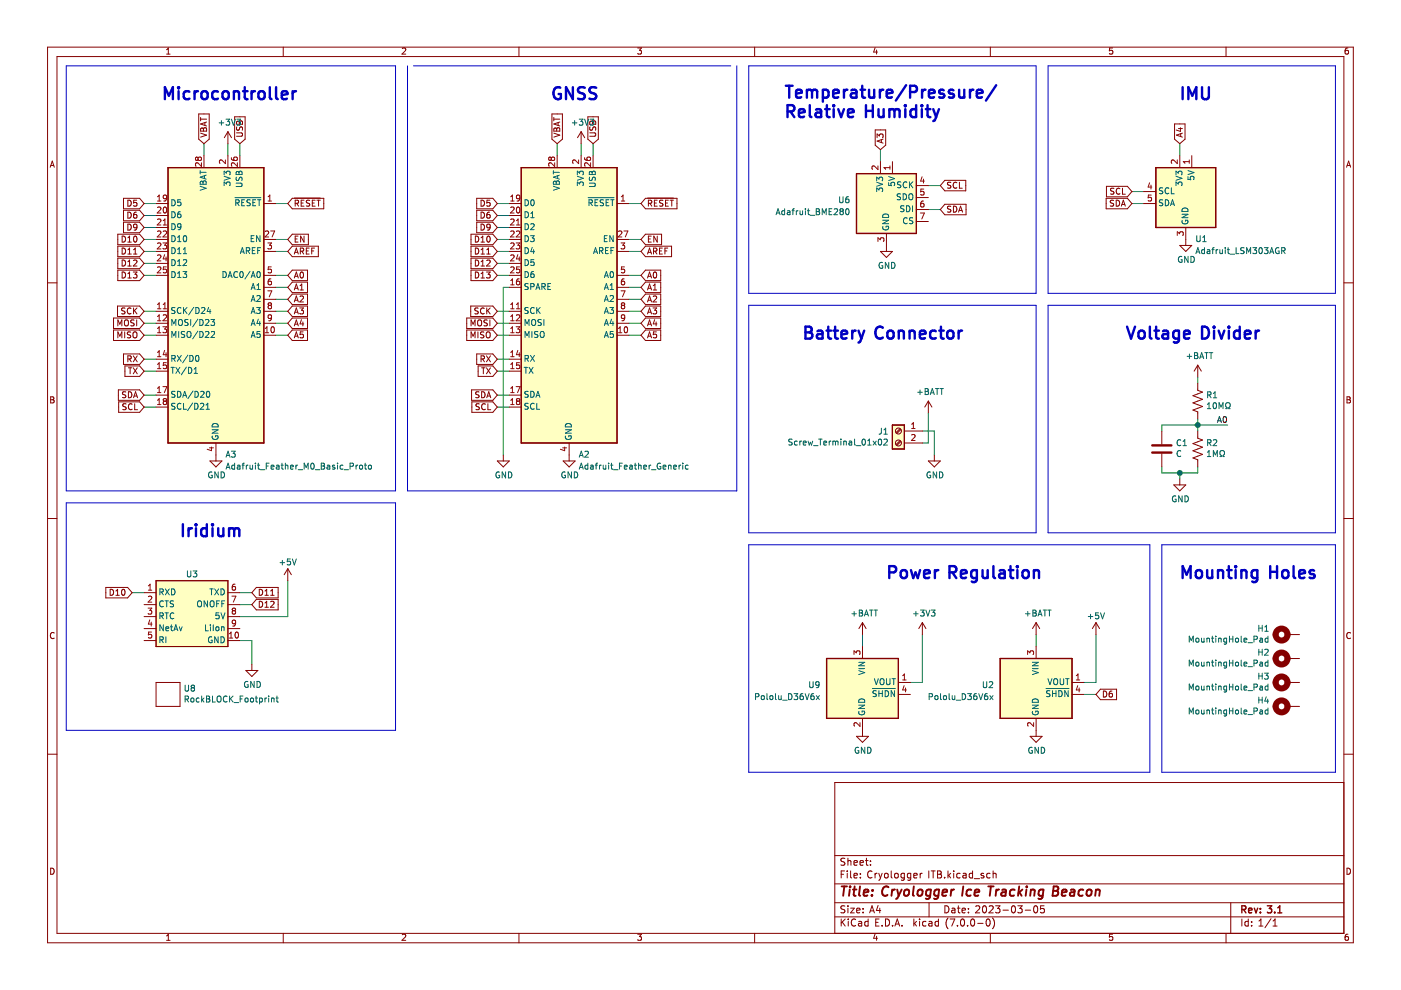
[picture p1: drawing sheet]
<svg xmlns="http://www.w3.org/2000/svg" width="297mm" height="210mm" viewBox="0 0 297 210" stroke-linecap="round" stroke-linejoin="round" font-family="sans-serif">
<path d="M.1 0h297v209.9h-297z" fill-rule="evenodd" fill="#fff" stroke="#fff" stroke-width=".35"/>
<g fill="none" stroke="#840000" stroke-width=".21">
<path d="M10.1 10h276.8v189.9h-276.8zM12.1 12h272.8v185.9h-272.8zM35.3 11.5h.8M35.3 10.5l.4-.3v1.3M60.1 10v2M85.3 10.3l.5-.1 .2 .3-.8 1h.8M110 10v2M135.2 10.2h.8l-.4 .5 .3 .1v.5l-.1 .2-.6-.2M160 10v2M185.5 10.1l-.3 .9h.8M185.8 10.6v.9M210 10v2"/>
<path d="M235.9 10.2h-.6l-.1 .6 .6-.1 .1 .6-.2 .2-.5-.2M259.9 10v2M285.8 10.2h-.4l-.2 .3v.7l.2 .3 .5-.2-.1-.6h-.4l-.2 .2M10.6 35.5l.5-1.3 .4 1.3M10.8 35.1h.6M42.1 24.2h2.3v5.3l-1.2 1-1.1-1zM42.5 25.3h1.3M42.5 28.2l1.3 .4-1.3 .5M42.5 24.9v.7M42.7 27.2l.2-.1 .2 .3 .3-.3h.3l.1 .7h-1.3zM43.1 27.4v.4M43.2 33v2.5"/>
<path d="M43.4 26v.6M43.8 25.9l-1.3 .4 1.3 .4M48.3 27.9v2.6M48.3 33v2.5M48.3 27.9l-.7 1.3M48.3 27.9l.8 1.3M49.7 24.8h2.3v4.7l-1.1 1-1.2-1zM50.1 28.2h1.1l.2 .2v.2l-.2 .3h-1.1M50.2 26.9l.1 .7h.3l.3-.6 .3-.1 .2 .2v.5M50.3 25.7h.2l.3 .2 .2-.3 .3 .1 .1 .7h-1.3zM50.8 25.9v.5M50.9 33v2.5"/>
<path d="M117 24.2h2.2v5.3l-1.1 1-1.1-1zM117.4 28.2l1.3 .4-1.3 .5M117.4 24.9v.7M117.4 25.3h1.3M117.5 27.2l.3-.1 .2 .3 .3-.3h.3l.1 .7h-1.3zM118 27.4v.4M118.1 33v2.5M118.3 26v.6M118.7 25.9l-1.3 .4 1.3 .4M123.2 27.9l-.8 1.3M123.2 27.9v2.6M123.2 33v2.5"/>
<path d="M123.2 27.9l.8 1.3M124.6 24.8h2.3v4.7l-1.2 1-1.1-1zM125 28.2h1.1l.2 .2v.2l-.2 .3h-1.1M125.1 26.9l.1 .7h.3l.3-.6 .3-.1 .2 .2-.1 .5M125.2 25.7h.2l.2 .2 .3-.3 .3 .1 .1 .7h-1.3zM125.6 25.9v.5M125.7 33v2.5M185.6 27.5h2.2v3.3l-1.1 .9-1.1-.9zM186 29.2v-.8l.4 .4 .2-.3h.5l.1 .1-.1 .6M186.7 34.3v2.5M186.9 29.6v.6M187.2 29.5l-1.2 .4 1.2 .4"/>
<path d="M189.2 34.3v2.5M194.3 39.3h2.5M200.3 38.2h4.5v2.3h-4.5l-.9-1.2zM201.6 38.7l-.7 .1v.3l.6 .3 .1 .3-.2 .2-.5-.1M202.9 38.8a.56 .56 0 0 0-.8 .5 .56 .56 0 0 0 .8 .5M203.4 38.6v1.3h.6M234.6 39.5h4.4l1 1.1-1 1.1h-4.4zM236.2 40h-.7v.4l.6 .2 .1 .3-.3 .3-.5-.1M238 39.9v1.3h.6M249 26.3h2.2v3.2l-1.1 1-1.1-1zM249.8 27.3h.9M250.1 33v2.5"/>
<path d="M250.3 27.1v.8l-.9-.3M250.3 28.3v.7M250.7 28.2l-1.3 .4 1.3 .5M252.7 33v2.5M285.5 35.5l.4-1.3 .5 1.3M285.6 35.1h.6M10.1 60h2M25 49.7h4.6l1 1.1-1 1.1h-4.6zM25 52.2h4.6l1 1.1-1 1.1h-4.6zM25 54.7h4.6l1 1.1-1 1.2h-4.6zM25 57.3h4.6l1 1.1-1 1.1h-4.6zM25.9 50.1a.64 .64 0 0 1 .7 .6 .64 .64 0 0 1-.7 .6z"/>
<path d="M25.9 52.6a.64 .64 0 0 1 .7 .6 .64 .64 0 0 1-.7 .7zM25.9 57.7a.64 .64 0 0 1 .7 .6 .64 .64 0 0 1-.7 .6zM25.9 55.1a.64 .64 0 0 1 .7 .7 .64 .64 0 0 1-.7 .6zM26.2 42h3.4l1 1.2-1 1.1h-3.4zM26.2 44.6h3.4l1 1.1-1 1.1h-3.4zM26.2 47.1h3.4l1 1.1-1 1.1h-3.4zM27.1 42.4a.64 .64 0 0 1 .7 .7 .64 .64 0 0 1-.7 .6zM27.1 45a.64 .64 0 0 1 .7 .6 .64 .64 0 0 1-.7 .7zM27.1 47.5a.64 .64 0 0 1 .7 .7 .64 .64 0 0 1-.7 .6zM27.1 51.3h.7M27.1 53.9h.7M27.1 58.9h.7"/>
<path d="M27.1 56.4h.7M27.1 58l.4-.3v1.2M27.1 50.4l.4-.3v1.2M27.1 53l.4-.4v1.3M27.1 55.5l.4-.4v1.3M28.3 57.7h.7l-.4 .5 .4 .1v.5l-.2 .1-.5-.1M28.3 55.3l.5-.2 .2 .4-.7 .9h.7M28.3 53.9h.7M28.3 53l.4-.4v1.3M28.4 50.2l.2-.1a.68 .68 0 0 1 .5 .6 .68 .68 0 0 1-.5 .6l-.3-.5zM28.9 45h-.3l-.2 .3-.1 .7 .3 .3 .4-.2-.1-.6h-.3l-.3 .2M29 42.4h-.6l-.1 .6h.6l.1 .6-.2 .1-.5-.1"/>
<path d="M29 48.1l-.2 .2-.4-.1v-.6l.4-.1 .2 .3v.7l-.2 .2-.4 .1M33.1 53.3h2.5M33.1 43.2h2.5M33.1 45.7h2.5M33.1 48.2h2.5M33.1 50.8h2.5M33.1 55.8h2.5M33.1 58.4h2.5M55.9 53.3h2.6M55.9 43.2h2.6M55.9 50.8h2.6M55.9 58.4h2.6"/>
<path d="M62 57.3h3.2v2.2h-3.2l-1-1.1zM62 59.8h3.2v2.2h-3.2l-1-1.1zM62 42h6.6v2.3h-6.6l-1-1.1zM62 49.7h3.4v2.2h-3.4l-1-1.1zM62 52.2h5.5v2.2h-5.5l-1-1.1zM62.4 58.9l.4-1.2 .4 1.2M62.4 53.9l.4-1.3 .4 1.3M62.4 42h5.5M62.5 53.5h.6M62.5 58.6h.6M62.6 50.7h.4M62.6 43.1l.6-.1v-.4l-.6-.2v1.3"/>
<path d="M62.9 43.1l.4 .6M63.2 50.1h-.6v1.2h.6M63.7 53.3l.6-.1v-.5l-.6-.1v1.3M63.7 57.8l.2-.1a.68 .68 0 0 1 .5 .6 .68 .68 0 0 1-.5 .6l-.3-.4zM63.9 43h.4M64 53.3l.4 .6M64.5 50.1v1.2l-.8-1.2v1.2M64.5 42.4h-.6v1.3h.6M64.9 53.2h.5M65.5 52.6h-.6v1.3h.6M65.7 42.5l-.7 .1v.3l.5 .3 .2 .3-.3 .2h-.5M66.1 53.2h.4"/>
<path d="M66.2 43h.4M66.7 52.6h-.6v1.3M66.8 42.4h-.6v1.3h.6M67.2 42.4h.7M67.5 42.4v1.3M99.9 49.7h4.6l.9 1.1-.9 1.1h-4.6zM99.9 52.2h4.6l.9 1.1-.9 1.1h-4.6zM99.9 57.3h4.6l.9 1.1-.9 1.1h-4.6zM99.9 54.7h4.6l.9 1.1-.9 1.2h-4.6zM100.8 50.1a.64 .64 0 0 1 .7 .6 .64 .64 0 0 1-.7 .6zM100.8 52.6a.64 .64 0 0 1 .7 .6 .64 .64 0 0 1-.7 .7zM100.8 55.1a.64 .64 0 0 1 .7 .7 .64 .64 0 0 1-.7 .6z"/>
<path d="M100.8 57.7a.64 .64 0 0 1 .7 .6 .64 .64 0 0 1-.7 .6zM101.1 47.1h3.4l.9 1.1-.9 1.1h-3.4zM101.1 42h3.4l.9 1.2-.9 1.1h-3.4zM101.1 44.6h3.4l.9 1.1-.9 1.1h-3.4zM102 42.4a.64 .64 0 0 1 .7 .7 .64 .64 0 0 1-.7 .6zM102 45a.64 .64 0 0 1 .7 .6 .64 .64 0 0 1-.7 .7zM102 47.5a.64 .64 0 0 1 .7 .7 .64 .64 0 0 1-.7 .6zM102 50.4l.4-.3v1.2M102 51.3h.7M102 53.9h.7M102 58.9h.7M102 53l.4-.4v1.3"/>
<path d="M102 55.5l.4-.4v1.3M102 58l.4-.3v1.2M102 56.4h.7M103.1 57.7h.8l-.4 .5 .4 .1v.5l-.2 .1-.6-.1M103.2 53.9h.7M103.2 55.3l.5-.2 .2 .4-.8 .9h.8M103.2 53l.4-.4v1.3M103.3 50.2l.2-.1a.68 .68 0 0 1 .4 .6 .68 .68 0 0 1-.4 .6l-.3-.5zM103.8 45h-.4l-.1 .3-.1 .7 .2 .3 .5-.2-.1-.6h-.4l-.2 .2M103.9 42.4h-.6l-.1 .6h.6l.1 .6-.2 .1-.5-.1M103.9 48.1l-.2 .2-.4-.1v-.6l.4-.1 .2 .3v.7l-.2 .2-.4 .1M108 53.3h2.5"/>
<path d="M108 43.2h2.5M108 45.7h2.5M108 48.2h2.5M108 50.8h2.5M108 55.8h2.5M108 58.4h2.5M130.8 53.3h2.6M130.8 43.2h2.6M130.8 50.8h2.6M130.8 58.4h2.6M136.9 49.7h3.4v2.2h-3.4l-1-1.1zM136.9 52.2h5.5v2.2h-5.5l-1-1.1z"/>
<path d="M136.9 57.3h3.2v2.2h-3.2l-1-1.1zM136.9 42h6.6v2.3h-6.6l-1-1.1zM136.9 59.8h3.2v2.2h-3.2l-1-1.1zM137.3 53.9l.4-1.3 .4 1.3M137.3 58.9l.4-1.2 .4 1.2M137.3 42h5.5M137.4 53.5h.6M137.4 58.6h.6M137.5 50.7h.4M137.5 43.1l.6-.1v-.4l-.6-.2v1.3M137.8 43.1l.4 .6M138.1 50.1h-.6v1.2h.6"/>
<path d="M138.6 53.3l.6-.1v-.5l-.6-.1v1.3M138.6 57.8l.2-.1a.68 .68 0 0 1 .4 .6 .68 .68 0 0 1-.4 .6l-.3-.4zM138.7 43h.5M138.9 53.3l.4 .6M139.3 50.1v1.2l-.7-1.2v1.2M139.3 42.4h-.6v1.3h.6M139.8 53.2h.5M140.4 52.6h-.6v1.3h.6M140.6 42.5l-.7 .1v.3l.5 .3 .2 .3-.3 .2h-.5M141 53.2h.4M141.1 43h.4M141.6 52.6h-.6v1.3"/>
<path d="M141.7 42.4h-.6v1.3h.6M142.1 42.4h.7M142.4 42.4v1.3M186.7 53.3h2.5l-1.3 1.3zM187.9 49.5v3.8M194.3 41.9h2.5M194.3 44.4h2.5M194.3 47h2.5M200.3 43.3h4.5v2.2h-4.5l-.9-1.1zM201.6 43.8h-.7v.4l.6 .2 .1 .3-.2 .3-.5-.1M202.1 43.7a.64 .64 0 0 1 .8 .6 .64 .64 0 0 1-.8 .7zM203.2 45l.5-1.3 .4 1.3"/>
<path d="M203.4 44.6h.6M234.5 42h4.5l1 1.2-1 1.1h-4.5zM236.1 42.5l-.7 .1v.3l.6 .3 .1 .3-.2 .2h-.5M236.7 42.4a.64 .64 0 0 1 .7 .7 .64 .64 0 0 1-.7 .6zM237.4 40a.56 .56 0 0 0-.7 .5 .56 .56 0 0 0 .7 .6M237.7 43.7l.5-1.3 .4 1.3M237.9 43.4h.6M242.5 43.2h2.6M242.5 40.6h2.6M250.1 52h2.6l-1.3 1.3zM251.4 48.2v3.8M284.9 60h2"/>
<path d="M24.1 70h5.5l1 1.1-1 1.1h-5.5zM24.1 67.4h5.5l1 1.1-1 1.2h-5.5zM24.9 64.9h4.7l1 1.1-1 1.1h-4.7zM25 69.1v-1.3l.4 .9 .4-.9v1.3M25 71.6v-1.2l.4 .9 .4-.9v1.2M26.2 75h3.4l1 1.2-1 1.1h-3.4zM26.4 70.4v1.2M26.4 68l.3-.2a.43 .43 0 0 1 .5 .5v.4a.42 .42 0 0 1-.4 .4 .42 .42 0 0 1-.4-.4zM26.5 77.6h3.1l1 1.1-1 1.1h-3.1zM26.5 65.4h-.7v.4l.6 .2 .1 .3-.2 .3-.5-.1M27.1 76.1l.6-.1 .1-.4-.7-.2v1.3M27.2 78h.8"/>
<path d="M27.4 76.1l.4 .6M27.6 78v1.3M27.7 70.4l-.7 .1v.4l.6 .2 .1 .3-.2 .2h-.5M27.8 65.4a.56 .56 0 0 0-.8 .5 .56 .56 0 0 0 .8 .5M28.3 70.5l.2-.1a.43 .43 0 0 1 .5 .4v.4a.42 .42 0 0 1-.4 .5 .42 .42 0 0 1-.4-.5zM28.3 75.4l.8 1.3M28.3 78l.8 1.3M28.3 65.3v1.3M28.4 67.9h-.6v.4l.5 .3 .1 .3-.2 .2-.5-.1M28.5 65.8l.5 .8M29 67.8v1.3M29 65.3l-.7 .7"/>
<path d="M29.1 75.4l-.8 1.3M29.1 78l-.8 1.3M33.1 71.1h2.5M33.1 66h2.5M33.1 68.5h2.5M33.1 76.2h2.5M33.1 78.7h2.5M55.9 71.1h2.6M55.9 66h2.6M55.9 68.5h2.6M55.9 60.9h2.6M55.9 63.5h2.6"/>
<path d="M62 70h3.2v2.2h-3.2l-1-1.1zM62 67.4h3.2v2.3h-3.2l-1-1.2zM62 62.4h3.2v2.2h-3.2l-1-1.1zM62 64.9h3.2v2.2h-3.2l-1-1.1zM62.4 71.6l.4-1.2 .4 1.2M62.4 69.1l.4-1.3 .4 1.3M62.4 61.5l.4-1.3 .4 1.3M62.4 66.6l.4-1.3 .4 1.3M62.4 64l.4-1.2 .4 1.2M62.5 71.3h.6M62.5 68.7h.6M62.5 61.1h.6"/>
<path d="M62.5 66.2h.6M62.5 63.7h.6M63.6 65.3h.7l-.4 .5 .4 .1v.5l-.2 .2-.5-.2M63.6 62.9l.5-.1 .2 .3-.7 .9h.7M63.6 61.5h.7M63.6 60.6l.4-.4v1.3M63.9 67.8l-.3 .9h.8M64.2 68.3v.8M64.3 70.4h-.6l-.1 .6 .6-.1 .1 .6-.2 .1-.5-.1M99 70h5.5l.9 1.1-.9 1.1h-5.5zM99 67.4h5.5l.9 1.1-.9 1.2h-5.5zM99.8 64.9h4.7l.9 1.1-.9 1.1h-4.7z"/>
<path d="M99.9 69.1v-1.3l.4 .9 .4-.9v1.3M99.9 71.6v-1.2l.4 .9 .4-.9v1.2M101.1 75h3.4l.9 1.2-.9 1.1h-3.4zM101.3 68l.3-.2a.43 .43 0 0 1 .5 .5v.4a.42 .42 0 0 1-.4 .4 .42 .42 0 0 1-.4-.4zM101.3 70.4v1.2M101.4 77.6h3.1l.9 1.1-.9 1.1h-3.1zM101.4 65.4h-.7v.4l.6 .2 .1 .3-.3 .3-.4-.1M102 76.1l.6-.1 .1-.4-.7-.2v1.3M102.1 78h.7M102.3 76.1l.4 .6M102.5 78v1.3M102.6 70.4l-.7 .1v.4l.6 .2 .1 .3-.2 .2h-.5"/>
<path d="M102.7 65.4a.56 .56 0 0 0-.8 .5 .56 .56 0 0 0 .8 .5M103.1 70.5l.3-.1a.43 .43 0 0 1 .5 .4v.4a.42 .42 0 0 1-.4 .5 .42 .42 0 0 1-.4-.5zM103.1 75.4l.9 1.3M103.1 78l.9 1.3M103.2 65.3v1.3M103.3 67.9h-.6v.4l.5 .3 .1 .3-.2 .2-.5-.1M103.4 65.8l.5 .8M103.9 67.8v1.3M103.9 65.3l-.7 .7M104 75.4l-.9 1.3M104 78l-.9 1.3M108 71.1h2.5"/>
<path d="M108 66h2.5M108 68.5h2.5M108 76.2h2.5M108 78.7h2.5M108 60.9h2.5M130.8 71.1h2.6M130.8 66h2.6M130.8 68.5h2.6M130.8 60.9h2.6M130.8 63.5h2.6M136.9 70h3.2v2.2h-3.2l-1-1.1zM136.9 67.4h3.2v2.3h-3.2l-1-1.2z"/>
<path d="M136.9 64.9h3.2v2.2h-3.2l-1-1.1zM136.9 62.4h3.2v2.2h-3.2l-1-1.1zM137.3 61.5l.4-1.3 .4 1.3M137.3 66.6l.4-1.3 .4 1.3M137.3 64l.4-1.2 .4 1.2M137.3 71.6l.4-1.2 .4 1.2M137.3 69.1l.4-1.3 .4 1.3M137.4 71.3h.6M137.4 68.7h.6M137.4 61.1h.6M137.4 66.2h.6M137.4 63.7h.6"/>
<path d="M138.4 65.3h.8l-.4 .5 .4 .1v.5l-.2 .2-.6-.2M138.5 61.5h.7M138.5 62.9l.5-.1 .2 .3-.8 .9h.8M138.5 60.6l.4-.4v1.3M138.8 67.8l-.3 .9h.8M139.1 68.3v.8M139.2 70.4h-.6l-.1 .6 .6-.1 .1 .6-.2 .1-.5-.1M253.9 77.4v2.6M253.9 77.4l-.7 1.3M253.9 77.4l.8 1.3M10.7 84.1h.5l.2 .3-.2 .3 .2 .2 .1 .3-.3 .2h-.5zM10.7 84.7h.5"/>
<path d="M25.1 82.7h4.5l1 1.1-1 1.1h-4.5zM25.2 85.2h4.4l1 1.1-1 1.1h-4.4zM26.7 83.1l-.7 .1v.3l.6 .3 .1 .3-.3 .2h-.4M26.7 85.7h-.6v.4l.5 .2 .1 .3-.2 .3-.5-.1M27.2 83.1a.64 .64 0 0 1 .8 .6 .64 .64 0 0 1-.8 .6zM28 85.7a.56 .56 0 0 0-.8 .5 .56 .56 0 0 0 .8 .5M28.3 84.3l.4-1.2 .5 1.2M28.4 84h.6M28.6 85.6v1.3h.6M33.1 83.8h2.5M33.1 86.3h2.5M44.5 97.7h2.6l-1.3 1.3z"/>
<path d="M45.8 93.9v3.8M100 82.7h4.5l.9 1.1-.9 1.1h-4.5zM100 85.2h4.5l.9 1.1-.9 1.1h-4.5zM101.6 83.1l-.7 .1v.3l.5 .3 .2 .3-.3 .2h-.5M101.6 85.7h-.6v.4l.5 .2 .1 .3-.2 .3-.5-.1M102.1 83.1a.64 .64 0 0 1 .7 .6 .64 .64 0 0 1-.7 .6zM102.9 85.7a.56 .56 0 0 0-.8 .5 .56 .56 0 0 0 .8 .5M103.2 84.3l.4-1.2 .4 1.2M103.3 84h.6M103.4 85.6v1.3h.6M105.4 97.7h2.6l-1.3 1.3zM106.7 96.5v1.2"/>
<path d="M108 83.8h2.5M108 86.3h2.5M119.4 97.7h2.5l-1.2 1.3zM120.7 93.9v3.8M190.8 93.4l-.8 .9M190.8 90.9l-.8 .8M191 93.6l-.8 .8M191 91.1l-.8 .8M191.7 91.4h3.9M191.7 93.9h3.9M196.8 97.7h2.6l-1.3 1.3zM196.8 85l-.7 1.3"/>
<path d="M196.8 85v2.6M196.8 85l.8 1.3M198.1 96.5v1.2M246.3 91.4v2.8M246.3 96.2v2.8M253.9 81.2v1.6l1.1 .3-2.1 .8 2.1 .8-2.1 .7 2.1 .8-2.1 .7 1 .4v1.5M253.9 91.4v1.5l1.1 .4-2.1 .8 2.1 .7-2.1 .8 2.1 .7-2.1 .8 1 .4v1.5M285.6 84.1h.4l.3 .3-.3 .3 .3 .2v.3l-.2 .2h-.5zM285.6 84.7h.4M10.1 109.9h2M248.9 102.8h2.5l-1.3 1.3zM250.1 101.5v1.3"/>
<path d="M284.9 109.9h2M11.5 134.2a.58 .58 0 0 0-.8 .6 .58 .58 0 0 0 .8 .5M22.4 124.5h4.7l.9 1.2-.9 1.1h-4.7zM23.4 124.9a.64 .64 0 0 1 .7 .7 .64 .64 0 0 1-.7 .6zM24.6 126.2h.7M24.6 125.3l.3-.4v1.3M25.9 125.1l.2-.2a.68 .68 0 0 1 .4 .7 .68 .68 0 0 1-.4 .6l-.3-.5zM30.6 125.7h2.5M30.6 135.8h2.5M30.6 128.2h2.5M30.6 130.7h2.5M30.6 133.3h2.5"/>
<path d="M33.1 123.1h15.2v14h-15.2zM48.3 125.7h2.6M48.3 135.8h2.6M48.3 128.2h2.6M48.3 130.7h2.6M48.3 133.3h2.6M54.3 124.5h4.7v2.3h-4.7l-.9-1.1zM54.3 127.1h4.7v2.2h-4.7l-.9-1.1zM55 124.9a.64 .64 0 0 1 .7 .7 .64 .64 0 0 1-.7 .6zM55 127.5a.64 .64 0 0 1 .7 .6 .64 .64 0 0 1-.7 .7zM56.2 126.2h.7M56.2 127.8l.3-.3v1.3"/>
<path d="M56.2 128.8h.7M56.2 125.3l.3-.4v1.3M57.4 126.2h.7M57.4 127.6l.5-.1 .2 .3-.8 1h.8M57.4 125.3l.3-.4v1.3M61 120.6l-.7 1.3M61 120.6v2.5M61 120.6l.8 1.3M182.9 132v2.5M182.9 137.1v2.5M182.9 132l-.8 1.3M182.9 132l.7 1.3"/>
<path d="M195.6 132l-.8 1.3M195.6 132v2.5M195.6 132l.7 1.3M219.7 132v2.5M219.7 137.1v2.5M219.7 132l-.8 1.3M219.7 132l.7 1.3M232.4 132l-.8 1.3M232.4 132v2.5M232.4 132l.7 1.3M273 134.5h2.5M273 139.6h2.5"/>
<path d="M286.3 134.2a.58 .58 0 0 0-.8 .6 .58 .58 0 0 0 .8 .5M10.1 159.9h2M33.1 144.7h5.1v5.1h-5.1zM52.1 142.2h2.6l-1.3 1.2zM53.4 140.9v1.3M181.6 156.1h2.5l-1.2 1.3zM182.9 152.3v3.8M190.5 144.7h2.5M190.5 147.2h2.5M218.4 156.1h2.5l-1.2 1.3zM219.7 152.3v3.8M227.3 144.7h2.5"/>
<path d="M227.3 147.2h2.5M233.3 146.1h3.4v2.2h-3.4l-.9-1.1zM233.9 146.5a.64 .64 0 0 1 .8 .7 .64 .64 0 0 1-.8 .6zM235.8 146.5l-.4 .1-.2 .2-.1 .8 .3 .2 .4-.1v-.6l-.4-.1-.3 .2M273 149.8h2.5M273 144.7h2.5M284.9 159.9h2M284.9 165.9h-107.9v32M10.7 184.1a.66 .66 0 0 1 .8 .6 .66 .66 0 0 1-.8 .7zM35.3 198.4l.4-.3v1.3M35.3 199.4h.8M60.1 197.9v2"/>
<path d="M85.3 198.2l.5-.1 .2 .3-.8 1h.8M110 197.9v2M135.2 198.1h.8l-.4 .5 .3 .1v.5l-.1 .2-.6-.2M160 197.9v2M177 194.4h107.9M177 191.4h107.9M177 187.4h107.9M177 181.4h107.9M178.3 185.4h.5M178.3 194.8v1.5M178.6 195.5l.6 .8M179.1 184.7h-.8v1.5"/>
<path d="M179.1 192.1l-.5-.1-.3 .2v.4l.7 .3 .1 .4-.3 .2h-.5M179.1 182h-.5l-.3 .1v.4l.7 .3 .1 .4-.3 .3-.5-.1M179.2 194.8l-.9 .9M179.6 184.7v.1M179.6 185.2v1M179.8 182v1.5M179.8 192v.2M179.8 192.5v1M179.8 182.6l.2-.1h.3l.1 1M179.8 194.8v.2M179.8 195.3v1M180.3 192.5h.8l-.8 1h.8"/>
<path d="M180.3 184.7v1.2l.3 .3M181.1 185.7l.7-.2-.1-.3h-.4l-.2 .2v.7h.6M181.1 183l.7-.2-.1-.3h-.4l-.2 .2v.7h.6M181.4 195a.71 .71 0 0 0-1 .5 .71 .71 0 0 0 .7 .8l.3-.1M181.6 193l.7-.1v-.3l-.5-.1-.2 .3 .1 .7h.6M182.1 195.4h.5l.1 .9M182.3 183l.8-.2-.1-.3h-.4l-.3 .2 .1 .7h.6M182.4 186v.2M182.4 185.2v.2M182.7 195.7l-.5 .1-.2 .2 .2 .3h.5M183 193.4v.1M183 192.6v.2"/>
<path d="M183.5 182.5h.6M183.7 182v1.2l.4 .3M184.1 195.4l-.5-.1-.3 .3 .2 .7h.6M184.1 194.8v1.5M184.4 193.5l.5-1.5 .5 1.5M184.5 193.1h.7M184.6 183.3v.2M184.6 182.5v.2M184.9 184.8a.71 .71 0 0 0-1 .5 .71 .71 0 0 0 .7 .9l.3-.2M185.5 185.2v1M185.5 198l-.3 .9h.8M185.7 195.6h.5"/>
<path d="M185.8 198.5v.9M186 185.2l-.5 .2M186.2 192l-.4 1h.9M186.3 185.2l.4 1M186.4 194.8h-.7v1.5h.7M186.5 192.5v1M186.7 186.2l-.4 .5M187 196.2v.1M187 185.2l-.3 1M187.6 185.3l.2-.1 .4 .1 .1 .6-.1 .2-.4 .1-.2-.2zM187.7 194.8a.76 .76 0 0 1 .9 .8 .76 .76 0 0 1-.9 .7zM189 184.7v1.2l.2 .3"/>
<path d="M189.2 196.2v.1M189.7 196.3l.5-1.5 .5 1.5M189.7 185.3l.3-.1 .4 .1 .1 .6-.2 .2-.3 .1-.3-.2zM189.9 195.9h.7M191.2 196.2v.1M191.7 185.2h-.4l-.3 .2 .2 .7h.5M191.7 185.2v1.2l-.2 .3-.4-.1M193.1 185.2h-.4l-.3 .2 .1 .7h.6M193.1 185.2v1.2l-.3 .3-.3-.1M193.7 185.7l.8-.2-.1-.3h-.4l-.3 .2 .1 .7h.6M193.8 194.8v1.5M193.9 195.8l.4 .5"/>
<path d="M194.3 195.3l-.5 .6M195 194.8v.2M195 195.3v1M195.1 185.2v1M195.5 185.2l-.4 .2M196.3 195.4l-.4-.1-.3 .3 .2 .7h.5M196.9 184.7v1.5M197 195.4h.5l.1 .9M197 191.4v3M197.4 184.7h.9M197.6 195.7l-.5 .1-.2 .2 .2 .3h.5M197.8 184.7v1.5"/>
<path d="M198.8 185.4h.5M198.8 184.7h.5l.3 .2-.3 .5 .3 .1v.4l-.3 .3h-.5zM199 195.4l-.5-.1-.3 .3 .2 .7h.6M199 194.8v1.5M200.3 186v.2M200.3 192a.76 .76 0 0 1 .9 .8 .76 .76 0 0 1-.9 .7zM201 184.7v1.5M201 194.6a1.72 1.72 0 0 0 0 2.3M201.1 185.6l.5 .6M201.4 194.8h1l-.6 1.5M201.6 185.2l-.6 .5M201.8 192.6h.6l.1 .9"/>
<path d="M202.2 184.7v.1M202.2 185.2v1M202.5 192.9l-.5 .1-.2 .2 .2 .3h.5M203 192.5h.5M203 196.2v.1M203.2 192v1.3l.3 .2M203.6 185.2h-.5l-.3 .2 .2 .7h.6M203.8 195l.2-.2a.8 .8 0 0 1 .5 .8 .8 .8 0 0 1-.5 .7l-.4-.5zM204 193l.7-.1-.1-.3-.4-.1-.2 .3v.7h.6M204.2 185.2h.6v1M204.8 185.5l-.5 .1-.2 .2 .2 .4 .5-.1M205.1 196.2v.1"/>
<path d="M205.3 193.4v.1M205.3 192.6v.2M205.9 195l.2-.2a.8 .8 0 0 1 .6 .8 .8 .8 0 0 1-.6 .7l-.3-.5zM206.2 185.2h-.4l-.3 .2 .1 .7h.6M206.2 184.7v1.5M206.6 186.3h1.1M206.9 192.2l.5-.2 .3 .5-.9 1h.9M207.3 195.8h1.1M208.4 192.2l.3-.2a.8 .8 0 0 1 .5 .8 .8 .8 0 0 1-.5 .7l-.4-.5zM208.6 185.2h-.4l-.2 .2 .1 .2 .5 .1v.4h-.6M209.2 195l.2-.2a.8 .8 0 0 1 .5 .8 .8 .8 0 0 1-.5 .7l-.3-.5zM209.7 192.2l.6-.2 .3 .5-.9 1h.9"/>
<path d="M209.9 185.2h-.4l-.3 .2 .1 .7h.6M210 197.9v2M210.4 194.6a1.72 1.72 0 0 1 0 2.3M210.6 185.3l.2-.1h.3l.1 1M210.6 184.7v1.5M211.1 192h.9l-.5 .6 .4 .2v.6l-.2 .1-.6-.1M212.7 193h1.1M214.6 192.2l.2-.2a.8 .8 0 0 1 .5 .8 .8 .8 0 0 1-.5 .7l-.4-.5zM215.8 192h.9l-.5 .6 .5 .2v.6l-.3 .1-.6-.1M217.4 193h1.1M219.3 192.2l.2-.2a.8 .8 0 0 1 .5 .8 .8 .8 0 0 1-.5 .7l-.3-.5zM221.4 192h-.7l-.1 .8 .2-.2 .5 .1 .1 .2v.5l-.2 .1-.6-.1"/>
<path d="M235.9 198.1h-.6l-.1 .6 .6-.1 .1 .6-.2 .2-.5-.2M259.9 197.9v2M260.9 191.4v6.5M263.3 194.8v1.5M264.7 195.4l-.5-.1-.3 .3 .2 .7h.6M264.7 194.8v1.5M265.4 196.2v.1M265.4 195.4v.2M266.9 196.3h.9M266.9 195.3l.4-.5v1.5M269.5 194.8l-1.3 1.9M269.9 196.3h.9"/>
<path d="M269.9 195.3l.4-.5v1.5M285.6 184.1a.66 .66 0 0 1 .7 .6 .66 .66 0 0 1-.7 .7zM285.8 198.1h-.4l-.2 .3v.7l.2 .3 .5-.2-.1-.6h-.4l-.2 .2"/>
<circle cx="190.5" cy="93.9" r=".63"/>
<circle cx="190.5" cy="91.4" r=".63"/>
</g>
<path d="M263.3 192.8h.7l.2-.3-.1-.3-.8-.2v1.5M263.7 192.8l.5 .7M264.7 193l.7-.1v-.3l-.5-.1-.2 .3 .1 .7h.6M265.9 192.5l.4 1 .4-1M267.2 193.4v.1M267.2 192.6v.2M268.7 192h.9l-.5 .6 .5 .2v.6l-.3 .1-.6-.1M270.3 193.4v.1M270.9 193.5h.9M270.9 192.5l.4-.5v1.5" fill="none" stroke="#840000" stroke-width=".3"/>
<g fill="none" stroke="#840000" stroke-width=".4">
<path d="M178.4 187.9h1.2M179 187.9l-.2 2M180.2 188.6l-.2 1.3M180.3 187.9l-.1 .2M180.8 188.6h.8M181.2 187.9l-.2 1.7 .1 .2 .3 .1M182.3 187.9l-.2 1.7 .3 .3M183.1 189.3l1-.2v-.4h-.8l-.2 .9 .2 .3 .6-.1M184.9 189.7v.2M185 188.7v.2M188.4 188.1a.88 .88 0 0 0-1 0 .88 .88 0 0 0-.4 1 .69 .69 0 0 0 .3 .8 .69 .69 0 0 0 .9-.2M189.2 188.6l-.2 1.3"/>
<path d="M189.7 188.6l-.3 .1-.3 .3M190.2 188.6l.3 1.3M190.5 189.9l-.2 .5-.3 .2M191.2 188.6l-.7 1.3M191.8 188.8l.1-.1a.5 .5 0 0 1 .9 .3l-.1 .6-.2 .2a.5 .5 0 0 1-.9-.2zM193.8 187.9l-.3 1.7 .3 .3M194.7 188.8l.1-.1a.5 .5 0 0 1 .8 .3l-.1 .6-.2 .2a.5 .5 0 0 1-.8-.2zM197.4 188.7a.66 .66 0 0 0-1 .3l-.1 .6 .2 .2h.7M197.4 188.6l-.2 1.6-.4 .4-.5-.1M199.1 188.7a.66 .66 0 0 0-1 .3l-.1 .6 .2 .2h.8M199.1 188.6l-.2 1.6-.4 .4-.5-.1M199.8 189.3l1-.2-.1-.4h-.7l-.2 .9 .2 .3 .6-.1"/>
<path d="M201.7 188.6l-.2 1.3M202.3 188.6l-.4 .1-.2 .3M204.2 187.9l-.2 2M205.9 188.7a.66 .66 0 0 0-.9 .3l-.1 .6 .1 .2h.8M206.6 189.3l1-.2v-.4h-.8l-.2 .9 .2 .3 .6-.1M209.5 187.9h1.2M210.1 187.9l-.3 2M211.2 188.6l-.1 1.3M211.8 188.6l-.4 .1-.2 .3M212.5 188.7h.7v1.2M213.3 189.1l-.7 .1a.4 .4 0 0 0-.3 .3 .4 .4 0 0 0 .2 .4l.7-.1M215.1 188.7a.66 .66 0 0 0-.9 .3l-.1 .6 .1 .2h.8"/>
<path d="M216.1 187.9l-.3 2M216.1 189.2l.5 .7M216.8 188.6l-.9 .8M217.6 188.6l-.1 1.3M217.7 187.9v.2M218.6 188.8l.3-.2 .4 .1v1.2M218.6 188.6l-.2 1.3M221.2 188.7a.66 .66 0 0 0-1 .3v.6l.1 .2h.8M221.2 188.6l-.2 1.6-.4 .4-.5-.1M223.3 188.9h.7M223.4 187.9h.7l.2 .2 .1 .4-.4 .4 .2 .1a.58 .58 0 0 1-.3 .9h-.7zM225.1 189.3l1-.2v-.4h-.8l-.2 .9 .2 .3 .6-.1"/>
<path d="M227 188.7h.8l-.1 1.2M227.8 189.1l-.6 .1a.4 .4 0 0 0-.4 .3 .4 .4 0 0 0 .3 .4l.6-.1M229.7 188.7a.66 .66 0 0 0-1 .3l-.1 .6 .2 .2h.7M230.5 188.8l.1-.1a.5 .5 0 0 1 .9 .3l-.1 .6-.2 .2a.5 .5 0 0 1-.9-.2zM232.3 188.8l.4-.2 .4 .1v1.2M232.4 188.6l-.2 1.3"/>
</g>
<g fill="#ffffc2" stroke="#ffffc2" stroke-width=".35">
<path d="M33.1 123.1h15.2v14h-15.2z" fill-rule="evenodd"/>
<path d="M175.2 139.6h15.3v12.7h-15.3z" fill-rule="evenodd"/>
<path d="M189.2 90.1h2.5v5.1h-2.5z" fill-rule="evenodd"/>
<path d="M212.1 139.6h15.2v12.7h-15.2z" fill-rule="evenodd"/>
<path d="M181.6 36.8h12.7v12.7h-12.7z" fill-rule="evenodd"/>
<path d="M35.6 35.5h20.3v58.4h-20.3z" fill-rule="evenodd"/>
<path d="M110.5 35.5h20.3v58.4h-20.3z" fill-rule="evenodd"/>
<path d="M245.1 35.5h12.7v12.7h-12.7z" fill-rule="evenodd"/>
</g>
<path d="M35.6 35.5h20.3v58.4h-20.3zM110.5 35.5h20.3v58.4h-20.3zM181.6 36.8h12.7v12.7h-12.7zM245.1 35.5h12.7v12.7h-12.7zM189.2 90.1h2.5v5.1h-2.5zM175.2 139.6h15.3v12.7h-15.3zM212.1 139.6h15.2v12.7h-15.2z" fill="none" stroke="#840000" stroke-width=".25"/>
<path d="M14.1 14h69.8v90.1h-69.8zM86.4 14v90.1h69.8v-90.1M87.7 14h67.2M158.7 14h61v48.2h-61zM222.2 14h60.9v48.2h-60.9zM158.7 64.7h61v48.3h-61zM222.2 64.7h60.9v48.3h-60.9zM14.1 106.6h69.8v48.3h-69.8zM158.7 115.5h85.1v48.2h-85.1zM246.3 115.5h36.8v48.2h-36.8z" fill="none" stroke="#0000c2" stroke-width=".21"/>
<g fill="none" stroke="#009600" stroke-width=".21">
<path d="M43.2 30.5v2.5M48.3 30.5v2.5M50.9 30.5v2.5M118.1 30.5v2.5M123.2 30.5v2.5M125.7 30.5v2.5M186.7 31.7v2.6M196.8 39.3h2.6M250.1 30.5v2.5M30.6 50.8h2.5M30.6 55.8h2.5M30.6 43.2h2.5"/>
<path d="M30.6 45.7h2.5M30.6 58.4h2.5M30.6 48.2h2.5M30.6 53.3h2.5M58.5 50.8h2.5M58.5 43.2h2.5M58.5 58.4h2.5M58.5 53.3h2.5M105.4 50.8h2.6M105.4 55.8h2.6M105.4 43.2h2.6M105.4 45.7h2.6"/>
<path d="M105.4 58.4h2.6M105.4 48.2h2.6M105.4 53.3h2.6M133.4 50.8h2.5M133.4 43.2h2.5M133.4 58.4h2.5M133.4 53.3h2.5M196.8 44.4h2.6M240 43.2h2.5M240 40.6h2.5M30.6 71.1h2.5M30.6 66h2.5"/>
<path d="M30.6 68.5h2.5M30.6 76.2h2.5M30.6 78.7h2.5M58.5 71.1h2.5M58.5 66h2.5M58.5 68.5h2.5M58.5 60.9h2.5M58.5 63.5h2.5M105.4 71.1h2.6M105.4 66h2.6M105.4 68.5h2.6M105.4 76.2h2.6"/>
<path d="M105.4 78.7h2.6M108 60.9h-1.3v35.6M133.4 71.1h2.5M133.4 66h2.5M133.4 68.5h2.5M133.4 60.9h2.5M133.4 63.5h2.5M253.9 80v1.2M30.6 83.8h2.5M30.6 86.3h2.5M105.4 83.8h2.6M105.4 86.3h2.6"/>
<path d="M195.6 91.4h2.5v5.1M196.8 87.6v6.3h-1.2M246.3 99v1.3h7.6v-1.3M253.9 88.8v2.6M260.3 90.1h-14v1.3M250.1 100.3v1.2M28 125.7h2.6M50.9 135.8h2.5v5.1M50.9 128.2h2.5M50.9 125.7h2.5M61 123.1v7.6h-10.1M182.9 134.5v2.6"/>
<path d="M195.6 134.5v10.2h-2.6M219.7 134.5v2.6M232.4 134.5v10.2h-2.6M229.8 147.2h2.6"/>
</g>
<g fill="none" stroke="#0000c2" stroke-width=".51">
<path d="M37.9 18.5v.2M37.9 19.3v1.7M37.9 18.5l-.2 .1 .2 .1M37.9 18.5l.1 .1-.1 .1M40.2 19.5l-.8-.2-.4 .5v.7l.2 .4 .2 .1 .8-.1M41.2 19.3v1.7M42 19.3a.65 .65 0 0 0-.8 .5M42.8 19.6a.69 .69 0 0 1 .7-.3 .69 .69 0 0 1 .5 .5v.7a.69 .69 0 0 1-.6 .5 .69 .69 0 0 1-.7-.5zM46.2 19.5l-.7-.2-.5 .5v.7l.2 .4 .3 .1 .7-.1M47.3 19.6a.69 .69 0 0 1 .7-.3 .69 .69 0 0 1 .5 .5v.7a.69 .69 0 0 1-.7 .5 .69 .69 0 0 1-.6-.5zM49.6 19.6a.63 .63 0 0 1 1.1 .1v1.3M49.6 19.3v1.7"/>
<path d="M51.5 19.3h1M51.9 18.5v2.2l.1 .2 .5 .1M53.3 19.3v1.7M54.1 19.3a.65 .65 0 0 0-.8 .5M54.9 19.6a.69 .69 0 0 1 .7-.3 .69 .69 0 0 1 .5 .5v.7a.69 .69 0 0 1-.6 .5 .69 .69 0 0 1-.7-.5zM57.2 18.5v2.2l.4 .3M58.5 18.5v2.2l.4 .3M62 19.3v1.7M62.8 19.3a.65 .65 0 0 0-.8 .5M118.8 18.6a1.05 1.05 0 0 0-1.2 .2 1.05 1.05 0 0 0-.3 1.1 .95 .95 0 0 0 .5 1 .95 .95 0 0 0 1.1-.1v-.9h-.5M121.5 18.5v2.5l-1.5-2.5v2.5M124 18.6l-1-.1a.62 .62 0 0 0-.5 .6 .62 .62 0 0 0 .5 .6 .93 .93 0 0 1 1 .6 .65 .65 0 0 1-.5 .7l-1-.1"/>
<path d="M126.4 18.6l-1-.1a.62 .62 0 0 0-.5 .6 .62 .62 0 0 0 .5 .6 .93 .93 0 0 1 1 .6 .65 .65 0 0 1-.5 .7l-.9-.1M166.6 18.2h1.5M167.3 18.2v2.5M168.8 19.9l1.2-.3-.1-.5-.8-.1-.3 .4 .1 1.2 .2 .1 .8-.1M171.1 19.3a.63 .63 0 0 1 1.1 .1M171.1 19v1.7M172.2 19.4l.3-.4 .6 .1 .2 1.6M172.2 19.4v1.3M174.5 19.1l.7-.1 .5 .5v.7l-.3 .4-.2 .1-.7-.1M174.5 19v2.6M176.6 19.9l1.2-.3-.1-.5-.7-.1-.4 .4 .2 1.2 .2 .1 .7-.1M178.9 19v1.7"/>
<path d="M179.7 19a.65 .65 0 0 0-.8 .5M180.5 19.1l.2-.1 .8 .1 .1 1.6M181.6 19.6l-.9 .2a.5 .5 0 0 0-.3 .4 .5 .5 0 0 0 .3 .5l.9-.1M182.4 19h1M182.8 18.2v2.2l.1 .2 .5 .1M184.3 19l.1 1.6a.69 .69 0 0 0 .9-.1M185.3 19v1.7M186.6 19v1.7M187.3 19a.65 .65 0 0 0-.7 .5M188 19.9l1.2-.3-.1-.5-.7-.1-.4 .4 .1 1.2 .3 .1 .7-.1M192.1 18.1l-2.2 3.2M193 19.5h.9a.69 .69 0 0 0 .5-.7 .69 .69 0 0 0-.5-.6h-.9v2.5"/>
<path d="M195.5 19v1.7M196.2 19a.65 .65 0 0 0-.7 .5M196.9 19.9l1.3-.3-.2-.5-.7-.1-.4 .4 .2 1.2 .2 .1 .7-.1M200.1 19.1l-.6-.1-.4 .4 .1 .4 .9 .2 .1 .2-.1 .4-.3 .1-.7-.1M202.1 19.1l-.6-.1-.3 .4 .1 .4 .8 .2 .2 .2-.2 .4-.2 .1-.7-.1M203.4 19l.1 1.6a.69 .69 0 0 0 .9-.1M204.4 19v1.7M205.7 19v1.7M206.4 19a.65 .65 0 0 0-.7 .5M207.1 19.9l1.2-.3-.1-.5-.7-.1-.4 .4 .1 1.2 .3 .1 .7-.1M211.2 18.1l-2.2 3.2M250.7 18.5v2.5"/>
<path d="M254.9 18.5v2l.4 .5h.5l.5-.5v-2M35 21v-2.5l.8 1.8 .9-1.8v2.5M59.7 20.2l1.3-.3-.2-.4-.7-.2-.4 .4 .2 1.2 .2 .1 .7-.1M167 23.6h.9a.69 .69 0 0 0 .5-.6 .69 .69 0 0 0-.5-.7h-.9v2.5M167.6 23.6l.8 1.2M169.4 24l1.2-.3-.1-.4-.8-.2-.3 .4 .1 1.2 .2 .1 .8-.1M171.7 22.3v2.2l.3 .3M173 23.3l.3-.2 .7 .2 .1 1.5M174.1 23.7l-.8 .2a.5 .5 0 0 0-.4 .4 .5 .5 0 0 0 .4 .5l.8-.1M174.9 23.1h1M175.3 22.3v2.2l.1 .2 .5 .1M176.8 22.3v.2"/>
<path d="M176.8 23.1v1.7M176.8 22.3l-.2 .1 .2 .1M176.8 22.3l.1 .1-.1 .1M177.7 23.1l.6 1.7 .6-1.7M179.8 24l1.2-.3-.1-.4-.8-.2-.3 .4 .1 1.2 .2 .1 .8-.1M183.6 22.3v2.5M183.6 23.5h1.5M185.1 22.3v2.5M186.3 23.1l.1 1.6a.69 .69 0 0 0 .9-.1M187.3 23.1v1.7M188.6 23.1v1.7M188.6 23.4a.63 .63 0 0 1 1 .1"/>
<path d="M189.6 23.5l.4-.4 .6 .2 .1 1.5M189.6 23.5v1.3M191.9 22.3v.2M191.9 23.1v1.7M191.9 22.3l-.1 .1 .1 .1M191.9 22.3l.2 .1-.2 .1M194.2 23.3l-.7-.2-.5 .5v.7l.3 .4 .2 .1 .7-.1M194.2 22.3v2.5M195.4 22.3v.2M195.4 23.1v1.7M195.4 22.3l-.1 .1 .1 .1M195.4 22.3l.2 .1-.2 .1"/>
<path d="M196.3 23.1h1M196.7 22.3v2.2l.1 .2 .5 .1M197.9 23.1l.6 1.7M198.5 24.8l-.3 .6-.3 .3M199.1 23.1l-.6 1.7M252 21v-2.5l.8 1.8 .8-1.8v2.5M170.8 69.3h.8a.62 .62 0 0 1 .5 .6 .62 .62 0 0 1-.5 .6 .68 .68 0 0 1 .7 .6 .68 .68 0 0 1-.6 .7h-.9zM170.8 70.5h.8M173.3 70.2l.3-.1 .7 .1 .1 1.6M174.4 70.7l-.8 .1a.5 .5 0 0 0-.4 .5 .5 .5 0 0 0 .4 .5l.8-.1M175.2 70.1h1M175.6 69.3v2.1l.1 .3 .5 .1"/>
<path d="M176.7 70.1h1M177.1 69.3v2.1l.1 .3 .5 .1M178.4 71l1.2-.3-.1-.5-.7-.1-.4 .4 .1 1.2 .3 .1 .7-.1M180.7 70.1v1.7M181.4 70.1a.65 .65 0 0 0-.7 .5M182 70.1l.6 1.7M182.6 71.8l-.2 .6-.4 .2M183.2 70.1l-.6 1.7M187.2 69.5a1.02 1.02 0 0 0-1.3 0 1.02 1.02 0 0 0-.3 1.2 .95 .95 0 0 0 .5 1 .95 .95 0 0 0 1.1-.1M188.3 70.3a.69 .69 0 0 1 .6-.2 .69 .69 0 0 1 .6 .5v.7a.69 .69 0 0 1-.7 .5 .69 .69 0 0 1-.7-.5zM190.6 70.3a.63 .63 0 0 1 1 .2v1.3M190.6 70.1v1.7"/>
<path d="M192.8 70.3a.63 .63 0 0 1 1.1 .2v1.3M192.8 70.1v1.7M195 71l1.2-.3-.1-.5-.7-.1-.4 .4 .1 1.2 .3 .1 .7-.1M198.4 70.2l-.7-.1-.5 .5v.7l.2 .4 .3 .1 .7-.1M199.1 70.1h1M199.5 69.3v2.1l.1 .3 .5 .1M200.9 70.3a.69 .69 0 0 1 .7-.2 .69 .69 0 0 1 .6 .5v.7a.69 .69 0 0 1-.7 .5 .69 .69 0 0 1-.7-.5zM203.2 70.1v1.7M204 70.1a.65 .65 0 0 0-.8 .5M239 69.3l.8 2.5 .8-2.5M241.5 70.3a.69 .69 0 0 1 .7-.2 .69 .69 0 0 1 .5 .5v.7a.69 .69 0 0 1-.7 .5 .69 .69 0 0 1-.6-.5zM243.8 69.3v2.1l.4 .4"/>
<path d="M244.8 70.1h.9M245.1 69.3v2.1l.1 .3 .5 .1M246.6 70.2l.2-.1 .7 .1 .2 1.6M247.7 70.7l-.9 .1a.5 .5 0 0 0-.4 .5 .5 .5 0 0 0 .4 .5l.9-.1M250 70.2l-.8-.1-.5 .5v.7l.3 .4 .2 .1 .8-.1M250 70.1v2.1a.69 .69 0 0 1-1.1 .3M251 71l1.3-.3-.2-.5-.7-.1-.4 .4 .2 1.2 .2 .1 .7-.1M254.9 69.3a1.34 1.34 0 0 1 1.4 .8 1.34 1.34 0 0 1-.5 1.6l-.9 .1zM257.4 69.3v.2M257.4 70.1v1.7M257.4 69.3l-.1 .1 .1 .1M257.4 69.3l.1 .1-.1 .1"/>
<path d="M258.4 70.1l.6 1.7 .6-1.7M260.5 69.3v.2M260.5 70.1v1.7M260.5 69.3l-.1 .1 .1 .1M260.5 69.3l.2 .1-.2 .1M262.8 70.2l-.7-.1-.5 .5v.7l.3 .4 .2 .1 .7-.1M262.8 69.3v2.5M263.9 71l1.2-.3-.1-.5-.7-.1-.4 .4 .2 1.2 .2 .1 .7-.1M266.2 70.1v1.7M267 70.1a.65 .65 0 0 0-.8 .5M38.8 111.1v2.6M40 112v1.7"/>
<path d="M40.7 112a.65 .65 0 0 0-.7 .5M41.6 111.1v.3M41.6 112v1.7M41.6 111.1l-.2 .2 .2 .1M41.6 111.1l.1 .2-.1 .1M43.8 112.1l-.7-.1-.5 .5v.7l.3 .4 .2 .1 .7-.1M43.8 111.1v2.6M45.1 111.1v.3M45.1 112v1.7M45.1 111.1l-.2 .2 .2 .1M45.1 111.1l.1 .2-.1 .1M46.3 112l.1 1.6a.69 .69 0 0 0 1-.2"/>
<path d="M47.4 112v1.7M48.6 112.2a.63 .63 0 0 1 1.1 .2M48.6 112v1.7M49.7 112.4l.3-.4 .6 .1 .1 1.6M49.7 112.4v1.3M188.5 121.4h1a.69 .69 0 0 0 .5-.7 .69 .69 0 0 0-.5-.7h-1v2.6M191.2 121a.69 .69 0 0 1 1.1 .4v.7a.69 .69 0 0 1-.7 .5 .69 .69 0 0 1-.6-.5v-.7zM193.1 120.9l.5 1.7 .5-1.2 .5 1.2 .5-1.7M195.9 121.7l1.2-.2-.1-.5-.7-.1-.4 .3 .1 1.2 .3 .2 .7-.2M198.2 120.9v1.7M198.9 120.9a.65 .65 0 0 0-.7 .5M201.3 121.4h1a.69 .69 0 0 0 .5-.7 .69 .69 0 0 0-.5-.7h-1v2.6"/>
<path d="M201.9 121.4l.9 1.2M203.7 121.7l1.2-.2-.1-.5-.7-.1-.4 .3 .2 1.2 .2 .2 .7-.2M207.1 121l-.7-.1-.5 .5v.7l.2 .3 .3 .2 .7-.2M207.1 120.9v2a.69 .69 0 0 1-1.1 .4M208.3 120.9l.1 1.5a.69 .69 0 0 0 1-.1M209.4 120.9v1.7M210.6 120v2.2l.4 .4M211.9 121l.3-.1 .7 .1 .1 1.6M213 121.5l-.8 .1a.5 .5 0 0 0-.4 .5 .5 .5 0 0 0 .4 .5l.8-.2M213.9 120.9h1M214.2 120v2.2l.2 .2 .5 .2M215.7 120v.3"/>
<path d="M215.7 120.9v1.7M215.7 120l-.1 .2 .1 .1M215.7 120l.1 .2-.1 .1M216.9 121.1a.69 .69 0 0 1 .7-.2 .69 .69 0 0 1 .5 .5v.7a.69 .69 0 0 1-.7 .5 .69 .69 0 0 1-.6-.5zM219.2 121.1a.63 .63 0 0 1 1.1 .1v1.4M219.2 120.9v1.7M250.7 122.6v-2.6l.9 1.8 .8-1.8v2.6M253.6 121.1a.69 .69 0 0 1 .7-.2 .69 .69 0 0 1 .6 .5v.7a.69 .69 0 0 1-.7 .5 .69 .69 0 0 1-.7-.5zM255.9 120.9l.2 1.5a.69 .69 0 0 0 .9-.1M257 120.9v1.7M258.2 121.1a.63 .63 0 0 1 1.1 .1v1.4M258.2 120.9v1.7"/>
<path d="M260.2 120.9h.9M260.5 120v2.2l.2 .2 .4 .2M262 120v.3M262 120.9v1.7M262 120l-.1 .2 .1 .1M262 120l.1 .2-.1 .1M263.2 121.1a.63 .63 0 0 1 1.1 .1v1.4M263.2 120.9v1.7M266.6 121l-.7-.1-.5 .5v.7l.2 .3 .3 .2 .7-.2M266.6 120.9v2a.69 .69 0 0 1-1.1 .4M269.3 120v2.6M269.3 121.2h1.5"/>
<path d="M270.8 120v2.6M272 121.1a.69 .69 0 0 1 .6-.2 .69 .69 0 0 1 .6 .5v.7a.69 .69 0 0 1-.7 .5 .69 .69 0 0 1-.7-.5zM274.3 120v2.2l.3 .4M275.5 121.7l1.2-.2-.1-.5-.8-.1-.3 .3 .1 1.2 .2 .2 .8-.2M278.6 121l-.6-.1-.3 .3 .1 .4 .8 .2 .1 .3-.1 .3-.2 .2-.7-.2"/>
</g>
<path d="M258.1 89.6l.4-1.3 .5 1.3M258.2 89.2h.6M259.4 88.4l.2-.1a.68 .68 0 0 1 .5 .6 .68 .68 0 0 1-.5 .7l-.3-.5z" fill="none" stroke="#0f0f0f" stroke-width=".21"/>
<g fill="none" stroke="#006464" stroke-width=".21">
<path d="M42.4 39.5l1.3 .4-1.3 .4M42.4 36.2v.7M42.4 36.5h1.3M42.6 38.5l.2-.1 .2 .2 .3-.3 .3 .1 .1 .7h-1.3zM43 38.6v.5M43.3 37.3v.6M43.7 37.1l-1.3 .5 1.3 .4M46.5 26.1h.9M46.9 25.6v.9M47.5 37.1v-.8l.5 .4 .1-.4h.6l.1 .2-.1 .6M47.5 39.4v-.8l.5 .4 .1-.4h.6l.1 .2-.1 .6M47.5 37.4l1.3 .4-1.3 .4"/>
<path d="M47.9 25.3h.8l-.4 .5 .3 .1v.5l-.1 .1-.6-.1M49.1 25.3l.4 1.2 .4-1.2M50.1 38.8h1l.2 .3v.2l-.2 .3h-1M50.1 37.6l.1 .6h.3l.3-.5 .3-.1 .2 .2v.5M50.2 36.4l.2-.1 .3 .3 .2-.3h.3l.1 .7h-1.2zM50.2 25.3h.8l-.4 .5 .3 .1v.5l-.1 .1-.6-.1M50.7 36.6v.4M117.3 36.5h1.3M117.3 39.5l1.3 .4-1.3 .4M117.3 36.2v.7M117.4 38.5l.3-.1 .2 .2 .3-.3 .3 .1 .1 .7h-1.3zM117.9 38.6v.5"/>
<path d="M118.2 37.3v.6M118.6 37.1l-1.3 .5 1.3 .4M121.4 26.1h.9M121.8 25.6v.9M122.4 37.1v-.8l.5 .4 .1-.4h.6l.1 .2-.1 .6M122.4 39.4v-.8l.5 .4 .1-.4h.6l.1 .2-.1 .6M122.4 37.4l1.3 .4-1.3 .4M122.8 25.3h.8l-.4 .5 .3 .1v.5l-.2 .1-.5-.1M124 25.3l.4 1.2 .4-1.2M124.9 38.8h1.1l.2 .3v.2l-.2 .3h-1.1M125 37.6l.1 .6h.3l.3-.5 .3-.1 .2 .2v.5M125.1 36.4l.2-.1 .2 .3 .3-.3h.3l.1 .7h-1.3z"/>
<path d="M125.1 25.3h.8l-.4 .5 .3 .1v.5l-.2 .1-.5-.1M125.5 36.6v.4M185.9 38.3v-.7l.5 .4 .1-.4h.5l.1 .2-.1 .5M185.9 38.6l1.2 .5-1.2 .4M188.4 38.7v.6l.6 .1v-.6l.6-.1 .1 .2-.1 .5M188.4 37.4l1.3 .5-1.3 .4M191 38.6l-.7 .1v.3l.6 .3 .1 .3-.2 .2h-.5M192.3 38.7a.56 .56 0 0 0-.8 .5 .56 .56 0 0 0 .8 .5M192.8 38.5v1.3M193 39.1l.5 .7M193.5 38.5l-.7 .8M246.5 39.9h-.6v.4l.5 .2 .1 .3-.2 .3-.5-.1"/>
<path d="M247.8 39.9a.56 .56 0 0 0-.8 .5 .56 .56 0 0 0 .8 .6M248.3 39.8v1.3h.7M249.3 39.4v-.8l.5 .4 .1-.4h.6l.1 .2-.1 .6M249.3 37.1v-.8l.5 .4 .1-.4h.6l.1 .2-.1 .6M249.3 37.4l1.3 .4-1.3 .4M251.9 37.4v.6l.6 .1-.1-.6 .6-.1 .1 .2-.1 .5M251.9 36.2l1.2 .4-1.2 .4M36.4 47.4a.64 .64 0 0 1 .8 .7 .64 .64 0 0 1-.8 .6zM36.4 42.4a.64 .64 0 0 1 .8 .6 .64 .64 0 0 1-.8 .6zM36.4 44.9a.64 .64 0 0 1 .8 .6 .64 .64 0 0 1-.8 .7zM36.4 55a.64 .64 0 0 1 .8 .7 .64 .64 0 0 1-.8 .6zM36.4 52.5a.64 .64 0 0 1 .8 .6 .64 .64 0 0 1-.8 .7z"/>
<path d="M36.4 50a.64 .64 0 0 1 .8 .6 .64 .64 0 0 1-.8 .6zM36.4 57.6a.64 .64 0 0 1 .8 .6 .64 .64 0 0 1-.8 .7zM37.6 50.3l.4-.3v1.2M37.6 51.2h.8M37.6 52.9l.4-.4v1.3M37.6 55.4l.4-.4v1.3M37.6 57.9l.4-.3v1.3M37.6 53.8h.8M37.6 56.3h.8M37.6 58.9h.8M38.3 44.9l-.4 .1-.2 .2-.1 .7 .3 .3 .4-.2v-.6h-.4l-.3 .2M38.3 42.4h-.6l-.1 .6 .7-.1v.6l-.2 .1-.5-.1"/>
<path d="M38.4 48l-.3 .2h-.3l-.1-.6 .4-.2 .3 .3-.1 .7-.2 .2-.3 .1M38.8 57.6h.8l-.4 .5 .3 .1v.5l-.2 .2-.5-.2M38.9 55.2l.4-.2 .3 .4-.8 .9h.8M38.9 53.8h.7M38.9 52.9l.3-.4v1.3M39 50.1l.2-.1a.68 .68 0 0 1 .4 .6 .68 .68 0 0 1-.4 .6l-.3-.4zM47.3 57.6a.64 .64 0 0 1 .7 .6 .64 .64 0 0 1-.7 .7zM48.4 58.9l.4-1.3 .4 1.3M48.5 58.5h.6M49.8 41.9h5.5M50 43h.6l.1-.5-.7-.1v1.2M50.3 43l.4 .6"/>
<path d="M50.4 57.7a.56 .56 0 0 0-.8 .5 .56 .56 0 0 0 .8 .5M51 57.7l.1-.1a.68 .68 0 0 1 .5 .6 .68 .68 0 0 1-.5 .7l-.3-.5zM51 53.8l.4-1.3 .4 1.3M51.1 53.4h.6M51.3 43h.4M51.9 42.4h-.6v1.2h.6M52.2 53.2l.6-.1 .1-.5-.7-.1v1.3M52.5 53.2l.5 .6M53 57.5l-1.1 1.7M53.1 42.4l-.7 .1v.3l.6 .3 .1 .3-.3 .2h-.5M53.3 50.6h.4M53.3 58.9l.4-1.3 .4 1.3"/>
<path d="M53.4 58.5h.6M53.5 53.1h.4M53.6 43h.4M53.9 50h-.6v1.2h.6M54.1 52.5h-.6v1.3h.6M54.2 42.4h-.6v1.2h.6M54.6 42.4h.7M54.6 57.7l.2-.1a.68 .68 0 0 1 .4 .6 .68 .68 0 0 1-.4 .7l-.3-.5zM54.6 53.1h.5M54.9 42.4v1.2M55.1 50v1.2l-.7-1.2v1.2M55.2 52.5h-.6v1.3"/>
<path d="M111.3 55a.64 .64 0 0 1 .8 .7 .64 .64 0 0 1-.8 .6zM111.3 47.4a.64 .64 0 0 1 .8 .7 .64 .64 0 0 1-.8 .6zM111.3 42.4a.64 .64 0 0 1 .8 .6 .64 .64 0 0 1-.8 .6zM111.3 44.9a.64 .64 0 0 1 .8 .6 .64 .64 0 0 1-.8 .7zM111.3 50a.64 .64 0 0 1 .8 .6 .64 .64 0 0 1-.8 .6zM111.3 52.5a.64 .64 0 0 1 .8 .6 .64 .64 0 0 1-.8 .7zM111.3 57.6a.64 .64 0 0 1 .8 .6 .64 .64 0 0 1-.8 .7zM112.5 50h.8l-.5 .5 .4 .1v.5l-.2 .1-.5-.1M112.5 47.6l.5-.2 .3 .4-.8 .9h.8M112.5 46.2h.8M112.5 45.3l.4-.4v1.3M112.7 42.5l.1-.1a.68 .68 0 0 1 .5 .6 .68 .68 0 0 1-.5 .6l-.3-.5z"/>
<path d="M112.8 52.4l-.3 1h.8M113.1 57.6h-.3l-.2 .3-.1 .7 .3 .3 .4-.2-.1-.6h-.3l-.3 .2M113.1 52.9v.9M113.2 55h-.6l-.1 .6h.6l.1 .6-.2 .1-.5-.1M124.7 41.9h5.5M124.9 43h.6v-.5l-.6-.1v1.2M125.2 43l.4 .6M125.8 53.8l.5-1.3 .4 1.3M126 53.4h.6M126.1 43h.5M126.8 42.4h-.7v1.2h.7M127.1 53.2l.6-.1 .1-.5-.7-.1v1.3"/>
<path d="M127.4 53.2l.4 .6M128 42.4l-.7 .1v.3l.5 .3 .2 .3-.3 .2h-.5M128.1 50.6h.5M128.1 58.9l.5-1.3 .4 1.3M128.3 58.5h.6M128.4 53.1h.4M128.5 43h.4M128.7 50h-.6v1.2h.6M129 52.5h-.6v1.3h.6M129.1 42.4h-.6v1.2h.6M129.5 42.4h.7M129.5 57.7l.2-.1a.68 .68 0 0 1 .4 .6 .68 .68 0 0 1-.4 .7l-.4-.5z"/>
<path d="M129.5 53.1h.5M129.8 42.4v1.2M130 50v1.2l-.7-1.2v1.2M130.1 52.5h-.6v1.3M164.5 45.5l.5-1.2 .4 1.2M164.7 45.2h.6M166.4 44.3v1.2M166.4 44.7h-.4l-.3 .2 .2 .6h.5M167 44.7h.4l.1 .8M167.5 45l-.6 .2 .2 .3h.4M167.9 44.7h.5M168.4 44.3l-.3 .1v1.1"/>
<path d="M168.8 44.7v.8M169.2 44.7l-.4 .2M169.6 44.7l.1 .8 .5-.1M170.2 44.7v.8M170.8 44.3v.1M170.8 44.7v.8M171.2 44.7h.5M171.4 44.3v1l.3 .2M171.8 45.6h1M173.1 44.3h.4l.2 .2-.2 .4 .2 .1 .1 .3-.3 .2h-.4zM173.1 44.9h.4M174.3 45.5v-1.2l.5 .9 .4-.9v1.2"/>
<path d="M175.8 44.9h.4M176.4 44.3h-.6v1.2h.6M176.9 44.4l.5-.1 .2 .3-.8 .9h.8M178 41.7v1l.3 .3 .3-.1 .1-.2v-1M178.3 44.8l-.2-.2 .2-.3h.3l.2 .2-.2 .3M178.3 44.8l-.2 .2v.4l.2 .1h.3l.2-.2-.1-.4-.1-.1M178.3 44.8h.3M179.4 44.4l.2-.1a.68 .68 0 0 1 .4 .6 .68 .68 0 0 1-.4 .6l-.3-.5zM179.9 41.7l-.4 .1-.2 .2v.7l.2 .3 .5-.1-.1-.6-.4-.1-.2 .2M185.9 40.6v-.7l.5 .4 .1-.4h.5l.1 .2-.1 .5M187.1 55.7a.58 .58 0 0 0-.7 .6 .58 .58 0 0 0 .8 .5v-.4h-.3M187.1 46.7h1.3l-1.3 .7h1.3"/>
<path d="M187.2 48a.58 .58 0 0 0 .6 .8 .58 .58 0 0 0 .5-.8h-.4v.2M187.3 45.5a.66 .66 0 0 1 .8-.1 .66 .66 0 0 1 .3 .7h-1.3zM188.4 55.6v1.3l-.7-1.3v1.3M189 55.6a.64 .64 0 0 1 .8 .7 .64 .64 0 0 1-.8 .6zM190.9 41.1l-.6 .1v.4l.5 .2 .1 .3-.2 .3-.5-.1M191.5 41.1a.64 .64 0 0 1 .7 .6 .64 .64 0 0 1-.7 .7zM191.7 43.7h-.7v.4l.5 .2 .2 .3-.3 .3-.5-.1M192.2 43.6a.64 .64 0 0 1 .7 .7 .64 .64 0 0 1-.7 .6zM192.3 46.3a.56 .56 0 0 0-.8 .5 .56 .56 0 0 0 .8 .5M192.8 41.3l.2-.2a.43 .43 0 0 1 .5 .4v.4a.42 .42 0 0 1-.4 .5 .42 .42 0 0 1-.4-.5zM193.5 43.6v1.3M193.5 46.2l-.6 .1v.3l.5 .3 .1 .3-.2 .2h-.5"/>
<path d="M246.5 42.4l-.6 .1v.3l.5 .3 .1 .3-.2 .2h-.5M247.1 42.4a.64 .64 0 0 1 .7 .6 .64 .64 0 0 1-.7 .6zM248.2 43.6l.4-1.2 .4 1.2M248.3 43.3h.6M250.6 54.4a.58 .58 0 0 0-.8 .6 .58 .58 0 0 0 .8 .5v-.4h-.2M250.6 45.4h1.3l-1.3 .8h1.3M250.7 46.8a.58 .58 0 0 0 .6 .7 .58 .58 0 0 0 .5-.8h-.5v.2M250.8 44.2a.66 .66 0 0 1 .7-.1 .66 .66 0 0 1 .4 .7h-1.3zM251.9 54.4v1.2l-.7-1.2v1.2M252.5 54.4a.64 .64 0 0 1 .7 .6 .64 .64 0 0 1-.7 .6zM253.6 53.8l.4-1.3 .4 1.3M253.7 53.4h.6"/>
<path d="M253.7 50v1l.3 .2h.2l.3-.2v-1M255 51.2h.7M255 50.3l.4-.3v1.2M255.4 53l-.4-.1-.2 .3 .1 .5h.5M255.4 52.5v1.3M256 53h.5v.8M256.5 53.2l-.6 .3 .2 .3 .4-.1M256.9 52.9h.5M257.4 52.5l-.3 .2v1.1M257.8 52.9v.9M258.2 52.9l-.4 .3M258.6 52.9l.1 .8h.5"/>
<path d="M259.2 52.9v.9M259.8 52.5v.1M259.8 52.9v.9M260.2 52.9h.5M260.4 52.5v1.1l.3 .2M260.8 53.9h1M262.1 52.5v1.3h.6M263.8 52.6h-.7v.4l.5 .2 .2 .3-.3 .3-.5-.1M264.3 53.8v-1.3l.4 .9 .5-.9v1.3M265.6 52.5h.8l-.4 .5 .4 .1v.6l-.2 .1-.6-.1M267 52.6l.2-.1a.68 .68 0 0 1 .5 .6 .68 .68 0 0 1-.5 .7l-.3-.5zM268.1 52.5h.7l-.4 .5 .4 .1v.6l-.2 .1-.5-.1"/>
<path d="M269.2 53.8l.4-1.3 .5 1.3M269.3 53.4h.6M271.1 52.6a.58 .58 0 0 0-.7 .6 .58 .58 0 0 0 .8 .5v-.5h-.2M271.7 53.2l.7-.1v-.5l-.7-.1v1.3M272 53.2l.5 .6M36.3 77.9h.7M36.4 69v-1.3l.5 .9 .4-.9v1.3M36.4 71.5v-1.2l.5 .9 .4-.9v1.2M36.4 76h.6l.1-.5-.7-.1v1.2M36.6 77.9v1.3M36.7 76l.5 .6M37.1 65.3h-.7v.4l.6 .2 .1 .3-.2 .3-.5-.1"/>
<path d="M37.3 77.9l.8 1.3M37.6 75.4l.8 1.2M37.9 67.9l.2-.2a.43 .43 0 0 1 .6 .5v.4a.42 .42 0 0 1-.4 .4 .42 .42 0 0 1-.5-.4zM37.9 70.3v1.2M38.1 77.9l-.8 1.3M38.4 65.3a.56 .56 0 0 0-.8 .5 .56 .56 0 0 0 .8 .5M38.4 75.4l-.8 1.2M38.9 65.2v1.3M39.1 65.7l.5 .8M39.2 70.3l-.7 .1v.4l.5 .2 .2 .3-.3 .2h-.5M39.5 77.8l-1.1 1.7M39.6 65.2l-.7 .7"/>
<path d="M39.7 70.5l.2-.2a.43 .43 0 0 1 .6 .4v.4a.42 .42 0 0 1-.4 .5 .42 .42 0 0 1-.5-.5zM39.8 75.3l-1.1 1.6M39.9 67.8l-.7 .1v.3l.6 .3 .1 .3-.3 .2-.4-.1M39.9 77.9a.64 .64 0 0 1 .8 .6 .64 .64 0 0 1-.8 .7zM40.2 75.4a.64 .64 0 0 1 .8 .6 .64 .64 0 0 1-.8 .6zM40.4 67.7v1.3M41.1 65.1l-1.1 1.7M41.2 78.3l.3-.4v1.3M41.2 79.2h.7M41.5 65.2a.64 .64 0 0 1 .7 .6 .64 .64 0 0 1-.7 .7zM41.6 75.5l.2-.1a.68 .68 0 0 1 .4 .6 .68 .68 0 0 1-.4 .6l-.3-.5zM41.9 67.7l-1 1.6"/>
<path d="M41.9 70.2l-1 1.6M42.4 70.3a.64 .64 0 0 1 .7 .6 .64 .64 0 0 1-.7 .6zM42.4 67.7a.64 .64 0 0 1 .7 .7 .64 .64 0 0 1-.7 .6zM42.7 65.3l.5-.1 .2 .4-.7 .9h.7M43.6 70.4l.5-.1 .2 .3-.8 .9h.8M43.6 67.9l.5-.2 .2 .4-.8 .9h.8M44.2 65.1l-.3 .9h.8M44.5 65.6v.9M44.7 67.7h.8l-.4 .5 .3 .1v.6l-.1 .1-.6-.1M44.8 70.4l.5-.1 .2 .3-.8 .9h.8M53.3 71.5l.4-1.2 .4 1.2M53.3 61.4l.4-1.3 .4 1.3"/>
<path d="M53.3 63.9l.4-1.2 .4 1.2M53.3 66.5l.4-1.3 .4 1.3M53.3 69l.4-1.3 .4 1.3M53.4 71.2h.6M53.4 61h.6M53.4 63.6h.6M53.4 66.1h.6M53.4 68.6h.6M54.4 65.2h.8l-.4 .5 .3 .1v.5l-.2 .2-.5-.2M54.5 62.8l.4-.1 .3 .3-.8 .9h.8M54.5 61.4h.7M54.5 60.5l.3-.4v1.3"/>
<path d="M54.8 67.7l-.3 .9h.7M55.1 68.2v.8M55.1 70.3h-.6v.6l.6-.1v.6l-.2 .1-.4-.1M111.1 77.9h.8M111.3 76h.6l.1-.5-.7-.1v1.2M111.3 69v-1.3l.4 .9 .5-.9v1.3M111.3 71.5v-1.2l.4 .9 .5-.9v1.2M111.5 77.9v1.3M111.6 76l.5 .6M112 65.3h-.7v.4l.6 .2 .1 .3-.3 .3-.4-.1M112 60.2h-.7v.4l.6 .2 .1 .4-.3 .2-.4-.1M112.2 77.9l.8 1.3"/>
<path d="M112.5 75.4l.8 1.2M112.5 60.8l.6-.1 .1-.5-.7-.1v1.3M112.8 67.9l.2-.2a.43 .43 0 0 1 .6 .5v.4a.42 .42 0 0 1-.5 .4 .42 .42 0 0 1-.4-.4zM112.8 70.3v1.2M113 77.9l-.8 1.3M113.3 65.3a.56 .56 0 0 0-.8 .5 .56 .56 0 0 0 .8 .5M113.3 75.4l-.8 1.2M113.6 61.4l.4-1.3 .5 1.3M113.7 61h.6M113.8 65.2v1.3M114 65.7l.5 .8M114 70.3l-.6 .1v.4l.5 .2 .1 .3-.2 .2h-.5"/>
<path d="M114.5 65.2l-.7 .7M114.6 70.5l.2-.2a.43 .43 0 0 1 .6 .4v.4a.42 .42 0 0 1-.4 .5 .42 .42 0 0 1-.5-.5zM114.8 67.8l-.7 .1v.3l.5 .3 .2 .3-.3 .2-.5-.1M114.9 60.8l.6-.1 .1-.5-.7-.1v1.3M115.2 60.8l.4 .6M115.3 67.7v1.3M116.2 60.7h.4M116.8 60.1h-.6v1.3h.6M128.1 71.5l.5-1.2 .4 1.2M128.1 61.4l.5-1.3 .4 1.3M128.1 63.9l.5-1.2 .4 1.2M128.1 66.5l.5-1.3 .4 1.3"/>
<path d="M128.1 69l.5-1.3 .4 1.3M128.3 71.2h.6M128.3 61h.6M128.3 63.6h.6M128.3 66.1h.6M128.3 68.6h.6M129.3 65.2h.8l-.4 .5 .3 .1v.5l-.2 .2-.5-.2M129.3 61.4h.8M129.3 62.8l.5-.1 .3 .3-.8 .9h.8M129.3 60.5l.4-.4v1.3M129.7 67.7l-.4 .9h.8M130 68.2v.8"/>
<path d="M130 70.3h-.6l-.1 .6 .7-.1v.6l-.2 .1-.5-.1M251.7 75.6h1M252.2 75.1v.9M253.3 75.4h.4M253.3 74.8h.4l.2 .2-.2 .4 .2 .1 .1 .3-.2 .2h-.5zM254.4 76l.4-1.2 .4 1.2M254.5 75.7h.6M255.4 74.8h.8M255.8 74.8v1.2M256.4 74.8h.7M256.8 74.8v1.2M37.1 83l-.7 .1v.4l.6 .2 .1 .3-.2 .2h-.5"/>
<path d="M37.1 85.6h-.7v.4l.6 .2 .1 .3-.2 .3-.5-.1M37.6 83a.64 .64 0 0 1 .8 .6 .64 .64 0 0 1-.8 .6zM38.4 85.6a.56 .56 0 0 0-.8 .5 .56 .56 0 0 0 .8 .6M38.7 84.2l.5-1.2 .4 1.2M38.9 83.9h.6M38.9 85.5v1.3h.6M40.9 85.4l-1.1 1.7M40.9 82.9l-1.1 1.6M41.3 85.5a.64 .64 0 0 1 .7 .6 .64 .64 0 0 1-.7 .7zM41.3 83a.64 .64 0 0 1 .8 .6 .64 .64 0 0 1-.8 .6zM42.5 85.6l.5-.1 .2 .4-.8 .9h.8M42.5 83.1l.5-.1 .3 .3-.8 .9h.8"/>
<path d="M43.7 86.8h.7M43.7 85.9l.4-.4v1.3M43.9 83.1l.2-.1a.68 .68 0 0 1 .4 .6 .68 .68 0 0 1-.4 .6l-.3-.4zM45 91.1h1.2l-1.2 .7h1.2M45 92.5a.58 .58 0 0 0 .6 .7 .58 .58 0 0 0 .5-.8h-.4v.2M45.2 89.9a.66 .66 0 0 1 .7-.1 .66 .66 0 0 1 .3 .7h-1.2zM47.9 96.9l.5-1.2 .4 1.2M47.9 99.5l.5-1.3 .4 1.3M48.1 96.6h.6M48.1 99.1h.6M49.1 95.7h.8l-.5 .4 .4 .2v.5l-.2 .1-.5-.1M49.7 98.2v1.3"/>
<path d="M49.7 98.7l-.3-.1-.3 .3 .2 .5h.4M50.3 98.7h.5l.1 .8M50.9 98.9l-.6 .3 .2 .3 .4-.1M51.3 98.6h.5M51.8 98.2l-.3 .2v1.1M52.2 98.6v.9M52.6 98.6l-.4 .3M53 98.6l.1 .8 .5-.1M53.6 98.6v.9M54.2 98.2v.1M54.2 98.6v.9M54.6 98.6h.5"/>
<path d="M54.8 98.2v1.1l.3 .2M55.2 99.6h.9M56.5 98.8h.4M57.1 98.2h-.6v1.3M57.5 99l.6-.1-.1-.2-.3-.1-.2 .2v.6h.5M58.6 98.7h.5l.1 .8M59.2 98.9l-.6 .3 .1 .3 .5-.1M59.6 98.6h.5M59.8 98.2v1.1l.3 .2M60.5 98.7h.5v.8M60.5 98.2v1.3M61.6 99l.6-.1-.1-.2-.3-.1-.2 .2v.6h.5"/>
<path d="M62.7 98.6v.9M63.1 98.6l-.4 .3M63.2 99.6h1M64.5 99.5v-1.3l.4 .9 .4-.9v1.3M66 98.3l.2-.1a.68 .68 0 0 1 .4 .6 .68 .68 0 0 1-.4 .7l-.3-.5zM66.8 99.6h1M68.1 98.2h.4l.3 .2-.3 .4 .3 .1v.3l-.2 .3h-.5zM68.1 98.8h.4M69.4 98.7h.5v.8M69.9 98.9l-.6 .3 .2 .3 .4-.1M71 98.7l-.3-.1-.2 .2v.2l.5 .1v.3h-.5M71.6 98.2v.1"/>
<path d="M71.6 98.6v.9M72.7 98.7l-.4-.1-.2 .3 .1 .5h.5M73 99.6h.9M74.2 98.9l.6-.1 .1-.5-.7-.1v1.3M75.5 98.6v.9M75.9 98.6l-.4 .3M76.3 98.7l.2-.1 .3 .1v.7l-.5-.1zM77.2 98.6h.5M77.4 98.2v1.1l.3 .2M78.2 98.7l.1-.1 .4 .1-.1 .7-.4-.1zM112 85.6h-.7v.4l.6 .2 .1 .3-.3 .3-.4-.1M112 83l-.7 .1v.4l.6 .2 .1 .3-.3 .2h-.4"/>
<path d="M112.5 83a.64 .64 0 0 1 .8 .6 .64 .64 0 0 1-.8 .6zM113.3 85.6a.56 .56 0 0 0-.8 .5 .56 .56 0 0 0 .8 .6M113.6 84.2l.4-1.2 .5 1.2M113.7 83.9h.6M113.8 85.5v1.3h.6M119.9 91.1h1.2l-1.2 .7h1.2M119.9 92.5a.58 .58 0 0 0 .6 .7 .58 .58 0 0 0 .5-.8h-.4v.2M120 89.9a.66 .66 0 0 1 .8-.1 .66 .66 0 0 1 .3 .7h-1.2zM122.8 96.9l.4-1.2 .5 1.2M122.8 99.5l.4-1.3 .5 1.3M122.9 96.6h.6M122.9 99.1h.6"/>
<path d="M124 95.8l.5-.1 .3 .3-.8 .9h.8M124.6 98.7l-.3-.1-.3 .3 .1 .5h.5M124.6 98.2v1.3M125.2 98.7h.5l.1 .8M125.8 98.9l-.6 .3 .2 .3 .4-.1M126.2 98.6h.5M126.7 98.2l-.3 .2v1.1M127.1 98.6v.9M127.5 98.6l-.4 .3M127.9 98.6l.1 .8 .4-.1M128.4 98.6v.9M129 98.2v.1"/>
<path d="M129 98.6v.9M129.5 98.6h.4M129.6 98.2v1.1l.3 .2M130.1 99.6h.9M131.3 98.8h.5M131.9 98.2h-.6v1.3M132.4 99l.6-.1-.1-.2-.4-.1-.1 .2v.6h.5M133.5 98.7h.5l.1 .8M134.1 98.9l-.6 .3 .1 .3 .5-.1M134.5 98.6h.5M134.7 98.2v1.1l.3 .2M135.4 98.7h.5v.8"/>
<path d="M135.4 98.2v1.3M136.5 99l.6-.1-.1-.2-.3-.1-.2 .2v.6h.5M137.6 98.6v.9M138 98.6l-.4 .3M138.1 99.6h1M140 98.3a.58 .58 0 0 0-.7 .5 .58 .58 0 0 0 .8 .5v-.4h-.2M140.6 99l.6-.1-.1-.2-.3-.1-.2 .2v.6h.5M141.7 98.7h.5l.1 .8M141.7 98.6v.9M142.8 99l.6-.1v-.2l-.4-.1-.2 .2 .1 .6h.5M144 98.6v.9M144.3 98.6l-.3 .3"/>
<path d="M144.8 98.2v.1M144.8 98.6v.9M145.9 98.7l-.4-.1-.2 .3 .1 .5h.5M167.9 93.2h-.6v.4l.5 .2 .1 .3-.2 .3-.5-.1M169 93.6l-.3-.1-.3 .3 .2 .5h.4M169.6 93.5v.9M169.9 93.5l-.3 .3M170.3 93.9l.6-.1v-.2l-.4-.1-.2 .2 .1 .6h.5M171.3 93.5l.3 .9 .2-.6 .3 .6 .2-.9M172.5 94.5h.9M173.6 93.1h.7M173.9 93.1v1.3"/>
<path d="M174.7 93.9l.6-.1-.1-.2-.4-.1-.1 .2v.6h.5M175.8 93.5v.9M176.2 93.5l-.4 .3M176.6 93.6l.4-.1 .1 .2M176.6 93.5v.9M177.1 93.7l.2-.2 .3 .1 .1 .8M177.1 93.7v.7M178.3 93.1v.1M178.3 93.5v.9M178.9 93.6h.5v.8M178.9 93.5v.9M180 93.6h.5l.1 .8"/>
<path d="M180.6 93.8l-.6 .3 .2 .3 .4-.1M181.2 93.1v1.1l.2 .2M181.5 94.5h1M182.9 93.2l.2-.1a.68 .68 0 0 1 .4 .6 .68 .68 0 0 1-.4 .7l-.3-.5zM184 94.4h.7M184 93.5l.3-.4v1.3M185.1 93.5l.7 .9M185.8 93.5l-.7 .9M186.3 93.2l.2-.1a.68 .68 0 0 1 .4 .6 .68 .68 0 0 1-.4 .7l-.3-.5zM186.9 90.8l-.1 1.1-.4 .2M187.4 92.1h.7M187.4 91.2l.4-.4v1.3"/>
<path d="M187.4 93.2l.5-.1 .2 .4-.7 .9h.7M194.6 83.2h.9M195.1 82.7v1M196.1 82.4h.5l.2 .2-.2 .4 .2 .1 .1 .3-.3 .3h-.5zM196.1 83h.5M197.2 83.7l.5-1.3 .4 1.3M197.4 83.3h.6M198.3 82.4h.8M198.7 82.4v1.3M199.3 82.4h.7M199.7 82.4v1.3M250.3 93.3a.56 .56 0 0 0-.7 .6 .56 .56 0 0 0 .7 .5"/>
<path d="M250.3 95.7a.56 .56 0 0 0-.7 .5 .56 .56 0 0 0 .7 .5M250.8 94.5h.8M250.8 93.6l.4-.4v1.3M256 96.8h.7M256 85.7l.3-.3v1.3M256 95.9l.3-.4v1.3M256 86.7h.7M256 93.9l.6-.1 .1-.5-.7-.1v1.3M256 83.7h.6l.1-.5-.7-.1v1.2M256.3 93.9l.5 .6M256.3 83.7l.5 .6M257.3 96.8v-1.3l.4 .9 .4-.9v1.3"/>
<path d="M257.3 93.3l.4-.1 .3 .4-.8 .9h.8M257.3 84.3h.7M257.3 83.4l.3-.3v1.2M257.3 85.5l.2-.1a.68 .68 0 0 1 .4 .6 .68 .68 0 0 1-.4 .7l-.3-.5zM258.5 86.7v-1.3l.4 .9 .4-.9v1.3M258.6 96.8h.3v-.2a.54 .54 0 0 1-.2-.8 .54 .54 0 0 1 .7-.2l.2 .6-.3 .4v.2h.3M259.9 86.7h.3v-.3a.54 .54 0 0 1-.3-.7 .54 .54 0 0 1 .7-.3l.2 .6-.3 .4v.3h.3M44.9 100.1a.58 .58 0 0 0-.7 .6 .58 .58 0 0 0 .8 .5v-.4h-.2M46.3 100.1v1.2l-.8-1.2v1.2M46.9 100.1a.64 .64 0 0 1 .7 .6 .64 .64 0 0 1-.7 .6zM59.4 119.3h.9M59.9 118.8v1"/>
<path d="M61.6 118.5h-.6l-.1 .6h.6l.1 .6-.2 .1-.5-.1M62 118.5l.4 1.3 .4-1.3M105.9 100.1a.58 .58 0 0 0-.8 .6 .58 .58 0 0 0 .8 .5v-.4h-.2M107.2 100.1v1.2l-.7-1.2v1.2M107.8 100.1a.64 .64 0 0 1 .7 .6 .64 .64 0 0 1-.7 .6zM119.8 100.1a.58 .58 0 0 0-.7 .6 .58 .58 0 0 0 .8 .5v-.4h-.3M121.2 100.1v1.2l-.8-1.2v1.2M121.8 100.1a.64 .64 0 0 1 .7 .6 .64 .64 0 0 1-.7 .6zM197.3 100.1a.58 .58 0 0 0-.8 .6 .58 .58 0 0 0 .8 .5v-.4h-.2M198.6 100.1v1.2l-.7-1.2v1.2M199.2 100.1a.64 .64 0 0 1 .7 .6 .64 .64 0 0 1-.7 .6zM249.3 105.2a.58 .58 0 0 0-.7 .6 .58 .58 0 0 0 .8 .5v-.4h-.3"/>
<path d="M250.6 105.1v1.3l-.7-1.3v1.3M251.2 105.1a.64 .64 0 0 1 .8 .7 .64 .64 0 0 1-.8 .6zM33.9 125.5h.6l.1-.5-.7-.1v1.2M33.9 130.6l.6-.1 .1-.4-.7-.2v1.3M33.9 135.7l.6-.1 .1-.5-.7-.1v1.3M34.2 125.5l.4 .6M34.2 130.6l.4 .6M34.2 135.7l.4 .6M34.6 132.5v1.2l-.7-1.2v1.2M34.6 127.5a.56 .56 0 0 0-.8 .5 .56 .56 0 0 0 .8 .5M35 127.4h.7M35 129.9h.7"/>
<path d="M35 124.9l.9 1.2M35.2 135v1.3M35.2 133.3l.6-.1-.1-.2-.4-.1-.1 .2v.6h.5M35.3 127.4v1.3M35.3 129.9v1.3M35.9 124.9l-.9 1.2M36.1 132.9h.5M36.3 132.5v1.1l.3 .1M36.4 124.9a.64 .64 0 0 1 .7 .6 .64 .64 0 0 1-.7 .6zM36.8 127.5h-.7v.4l.6 .2 .1 .3-.2 .3-.5-.1M36.9 130.1a.56 .56 0 0 0-.8 .5 .56 .56 0 0 0 .8 .5M36.9 133.7l.4-1.2 .4 1.2"/>
<path d="M37 133.4h.6M38 132.9l.3 .8 .3-.8M39.7 121v1.1l.3 .2h.3l.2-.2v-1.1M40.9 121h.8l-.4 .5 .4 .2v.5l-.2 .1-.6-.1M42 127.6l.2-.2a.43 .43 0 0 1 .5 .4v.4a.42 .42 0 0 1-.4 .5 .42 .42 0 0 1-.4-.5zM43.6 132.5v1.2h.6M44 127.4v1.3l-.7-1.3v1.3M44.5 124.9h.7M44.6 127.6l.3-.2a.43 .43 0 0 1 .5 .4v.4a.42 .42 0 0 1-.4 .5 .42 .42 0 0 1-.5-.5zM44.6 132.5v.1M44.6 132.9v.8M44.9 124.9v1.2"/>
<path d="M44.9 135.1a.58 .58 0 0 0-.7 .6 .58 .58 0 0 0 .8 .5v-.5h-.3M45.2 132.5v1.2M45.5 124.9l.9 1.2M45.8 133l.2-.1 .4 .1-.1 .7-.5-.1zM45.9 128h.5M46.2 135v1.3l-.7-1.3v1.3M46.4 124.9l-.9 1.2M46.4 129.9h-.6v.6h.6v.6l-.2 .1-.4-.1M46.5 127.4h-.6v1.3M46.8 124.9a.64 .64 0 0 1 .8 .6 .64 .64 0 0 1-.8 .6zM46.8 135a.64 .64 0 0 1 .8 .6 .64 .64 0 0 1-.8 .7zM46.8 129.9l.5 1.3 .4-1.3"/>
<path d="M47 133h.5v.7M47 132.9v.8M47 128h.5M47.6 127.4h-.6v1.3M180.6 130.1h1M181.1 129.7v.9M182.2 129.3h.4l.3 .3-.3 .4 .3 .1v.3l-.2 .2h-.5zM182.2 130h.4M183.3 130.6l.4-1.3 .4 1.3M183.4 130.3h.6M184.4 129.3h.7M184.7 129.3v1.3"/>
<path d="M185.3 129.3h.8M185.7 129.3v1.3M193.7 130.1h1M194.2 129.7v.9M195.2 129.3h.7l-.4 .5 .4 .2v.5l-.2 .1-.5-.1M196.3 129.3l.4 1.3 .4-1.3M197.4 129.3h.8l-.4 .5 .4 .2v.5l-.2 .1-.6-.1M217.4 130.1h1M217.9 129.7v.9M219 129.3h.4l.3 .3-.3 .4 .3 .1v.3l-.2 .2h-.5zM219 130h.4M220.1 130.6l.4-1.3 .4 1.3"/>
<path d="M220.2 130.3h.6M221.2 129.3h.7M221.5 129.3v1.3M222.1 129.3h.8M222.5 129.3v1.3M230.7 130.7h1M231.2 130.2v1M232.9 129.9h-.6l-.1 .6h.7v.6l-.2 .1-.5-.1M233.3 129.9l.5 1.3 .4-1.3M252.1 136.2v-1.3l.5 .9 .4-.9v1.3M253.6 135.4l.2-.1 .3 .1v.7l-.5-.1zM254.7 135.3l.1 .8 .5-.1"/>
<path d="M255.3 135.3v.9M255.9 135.4h.5v.8M255.9 135.3v.9M256.9 135.3h.4M257 134.9v1.1l.3 .2M257 140v1l.3 .2M257.8 134.9v.1M257.8 135.3v.9M257.8 140v.1M258.4 135.4h.5v.8M258.4 135.3v.9M260.1 135.4l-.4-.1-.2 .2 .1 .6h.5"/>
<path d="M260.1 135.3v1l-.3 .3-.3-.1M260.7 134.9v1.3M260.7 140v1.2M260.7 135.5h.7M261.4 134.9v1.3M261.4 140v1.2M262.1 135.4l.3-.1 .2 .2v.4l-.2 .3-.5-.3zM263.1 134.9v1.1l.2 .2M263.1 140v1l.2 .2M263.8 135.7l.6-.1-.1-.2-.4-.1-.1 .2v.6h.5M264.6 136.3h1M265.9 135.5h.6v-.5l-.6-.1v1.3"/>
<path d="M266.9 132.6v1.2M266.9 137.7v1.2M266.9 133.2h.7M266.9 138.3h.7M267.1 135.4h.5l.1 .8M267.6 132.6v1.2M267.6 137.7v1.2M267.7 135.6l-.6 .3 .2 .3 .4-.1M268.2 133.8h.7M268.2 132.9l.3-.3v1.2M268.2 137.8l.4-.1 .3 .3-.8 .9h.8M268.8 135.4l-.3-.1-.3 .2 .1 .6h.5"/>
<path d="M268.8 134.9v1.3M268.8 140v1.2M39.3 145.3v1l.2 .2h.2l.3-.2v-1M39.3 148.2h.6v-.5l-.6-.1v1.2M39.6 148.2l.4 .6M40.6 148.1l.3-.1 .2 .2v.4l-.2 .2-.4-.2zM40.8 145.8l-.3 .3 .1 .3 .2 .1h.2l.2-.2v-.2l-.2-.3M40.8 145.8l-.3-.2 .3-.3h.2l.2 .2-.2 .3M40.8 145.8h.2M42.2 148.1l-.4-.1-.2 .2 .1 .6h.5M42.8 147.6v1.2M42.9 148.4l.3 .4"/>
<path d="M43.2 148l-.4 .5M43.8 147.6h.4l.2 .2-.2 .4 .2 .1 .1 .3-.2 .2h-.5zM43.8 148.2h.4M45.1 147.6v1.2h.6M46.1 147.8l.2-.2a.43 .43 0 0 1 .6 .4v.4a.42 .42 0 0 1-.5 .5 .42 .42 0 0 1-.4-.5zM48.1 147.7a.56 .56 0 0 0-.8 .5 .56 .56 0 0 0 .8 .5M48.7 147.6v1.2M48.9 148.1l.5 .7M49.4 147.6l-.7 .7M49.6 149h1M50.9 148.2h.4M51.5 147.6h-.6v1.2"/>
<path d="M52.1 148.1l.3-.1 .2 .2v.4l-.2 .2-.5-.2zM52.6 144.5a.58 .58 0 0 0-.8 .6 .58 .58 0 0 0 .8 .5v-.4h-.2M53.2 148.1l.1-.1 .4 .1-.1 .7-.4-.1zM53.9 144.5v1.2l-.7-1.2v1.2M54.1 148h.5M54.3 147.6v1.1l.3 .1M54.5 144.5a.64 .64 0 0 1 .7 .6 .64 .64 0 0 1-.7 .6zM55 148.1l.4-.1 .2 .2-.1 .6h-.5M55 148v1.3M56.2 148v.8M56.5 148l-.3 .2M57 147.6v.1"/>
<path d="M57 148v.8M57.6 148.1h.4l.1 .7M57.6 148v.8M58.5 148h.5M58.7 147.6v1.1l.3 .1M160.2 147.7h.6l.1-.5-.7-.1v1.2M161.5 147.6l.1-.1 .4 .1-.1 .7-.4-.1zM162.6 147.1v1.1l.2 .1M163.3 147.6l.2-.1 .3 .1v.7l-.5-.1zM164.4 147.1v1.1l.2 .1M165.1 147.5v.8l.5-.1M165.6 147.5v.8"/>
<path d="M165.9 148.5h1M167.2 147.1a.64 .64 0 0 1 .7 .6 .64 .64 0 0 1-.7 .6zM168.3 147.1h.8l-.4 .5 .4 .1v.5l-.2 .1-.6-.1M170.2 147.1h-.3l-.2 .3-.1 .7 .3 .2 .4-.1-.1-.6h-.3l-.3 .2M170.7 147.1l.4 1.2 .5-1.2M171.7 144.5v1.1l.2 .2h.3l.2-.2v-1.1M172.5 147.1h-.3l-.2 .3-.1 .7 .3 .2 .4-.1-.1-.6h-.3l-.3 .2M173.1 147.5l.6 .8M173.7 145.1l-.3 .2h-.3l-.1-.6 .4-.2 .3 .3-.1 .7-.2 .2-.3 .1M173.7 147.5l-.6 .8M182 158.5a.58 .58 0 0 0-.7 .6 .58 .58 0 0 0 .8 .5v-.4h-.3M182.1 149.5h1.2l-1.2 .7h1.2"/>
<path d="M182.1 142.2l1.2 .4-1.2 .4M182.1 141.8h1.2M182.1 140.4h1.2l-1.2 .8h1.2M182.1 150.8a.58 .58 0 0 0 .6 .8 .58 .58 0 0 0 .5-.8h-.4v.2M182.2 148.3a.66 .66 0 0 1 .8-.1 .66 .66 0 0 1 .3 .7h-1.2zM183.4 158.4v1.3l-.8-1.3v1.3M184 158.4a.64 .64 0 0 1 .7 .7 .64 .64 0 0 1-.7 .6zM185 146h4.8M185.4 143.9l.4 1.3 .4-1.3M185.8 146.5l-.7 .1v.3l.6 .3 .1 .3-.2 .2-.5-.1M186.3 146.4v1.3M186.3 147h.8"/>
<path d="M186.6 144.1l.3-.2a.43 .43 0 0 1 .5 .4v.4a.42 .42 0 0 1-.4 .5 .42 .42 0 0 1-.4-.5zM187.1 146.4v1.3M187.7 146.4a.64 .64 0 0 1 .7 .7 .64 .64 0 0 1-.7 .6zM188 143.9v1l.2 .3 .4-.1 .1-.2v-1M189.1 143.9h.8M189.5 143.9v1.3M189.7 146.4v1.3l-.8-1.3v1.3M197 147.7h.6l.1-.5-.7-.1v1.2M198.3 147.6l.1-.1 .4 .1v.7l-.5-.1zM199.4 147.1v1.1l.2 .1M200.1 147.6l.2-.1 .3 .1v.7l-.5-.1zM201.2 147.1v1.1l.2 .1"/>
<path d="M201.9 147.5l.1 .8 .4-.1M202.4 147.5v.8M202.7 148.5h1M204 147.1a.64 .64 0 0 1 .7 .6 .64 .64 0 0 1-.7 .6zM205.2 147.1h.7l-.4 .5 .4 .1v.5l-.2 .1-.5-.1M207 147.1h-.3l-.2 .3-.1 .7 .3 .2 .4-.1-.1-.6h-.3l-.3 .2M207.5 147.1l.4 1.2 .5-1.2M208.5 144.5v1.1l.2 .2h.3l.2-.2v-1.1M209.3 147.1h-.3l-.2 .3-.1 .7 .3 .2 .4-.1-.1-.6h-.3l-.3 .2M209.8 144.7l.4-.2 .3 .4-.8 .9h.8M209.9 147.5l.6 .8M210.5 147.5l-.6 .8"/>
<path d="M218.8 158.5a.58 .58 0 0 0-.7 .6 .58 .58 0 0 0 .8 .5v-.4h-.2M218.9 149.5h1.2l-1.2 .7h1.2M218.9 141.8h1.2M218.9 140.4h1.2l-1.2 .8h1.2M218.9 142.2l1.2 .4-1.2 .4M218.9 150.8a.58 .58 0 0 0 .6 .8 .58 .58 0 0 0 .5-.8h-.4v.2M219.1 148.3a.66 .66 0 0 1 .7-.1 .66 .66 0 0 1 .3 .7h-1.2zM220.2 158.4v1.3l-.8-1.3v1.3M220.8 158.4a.64 .64 0 0 1 .7 .7 .64 .64 0 0 1-.7 .6zM221.8 146h4.9M222.2 143.9l.4 1.3 .4-1.3M222.6 146.5l-.7 .1v.3l.6 .3 .1 .3-.2 .2-.5-.1"/>
<path d="M223.2 147h.7M223.2 146.4v1.3M223.5 144.1l.2-.2a.43 .43 0 0 1 .5 .4v.4a.42 .42 0 0 1-.4 .5 .42 .42 0 0 1-.4-.5zM223.9 146.4v1.3M224.5 146.4a.64 .64 0 0 1 .7 .7 .64 .64 0 0 1-.7 .6zM224.8 143.9v1l.2 .3 .4-.1 .1-.2v-1M225.9 143.9h.8M226.3 143.9v1.3M226.5 146.4v1.3l-.7-1.3v1.3M252.1 141.2v-1.2l.5 .9 .4-.9v1.2M252.1 146.3v-1.3l.5 .9 .4-.9v1.3M252.1 151.4v-1.3l.5 .9 .4-.9v1.3"/>
<path d="M253.6 140.5l.2-.1 .3 .1v.7l-.5-.1zM253.6 145.6l.2-.1 .3 .1v.6h-.5zM253.6 150.7l.2-.2 .3 .2v.6h-.5zM254.7 140.4l.1 .8 .5-.1M254.7 145.5l.1 .7h.5M254.7 150.5l.1 .8h.5M255.3 140.4v.8M255.3 145.5v.8M255.3 150.5v.9M255.9 140.5l.5-.1v.8M255.9 140.4v.8M255.9 145.5v.8"/>
<path d="M255.9 150.5v.9M255.9 145.6l.5-.1v.8M255.9 150.7l.5-.1v.8M256.9 140.4h.4M256.9 145.5h.4M256.9 150.5h.4M257 145v1.1l.3 .2M257 150.1v1.1l.3 .2M257.8 140.4v.8M257.8 145v.2M257.8 145.5v.8M257.8 150.1v.1"/>
<path d="M257.8 150.5v.9M258.4 140.5l.5-.1v.8M258.4 140.4v.8M258.4 145.5v.8M258.4 150.5v.9M258.4 145.6l.5-.1v.8M258.4 150.7l.5-.1v.8M260.1 140.4h-.4l-.2 .2 .1 .6h.5M260.1 145.5h-.4l-.2 .2 .1 .5h.5M260.1 140.4v1l-.3 .3-.3-.1M260.1 145.5v1l-.3 .2h-.3M260.1 150.5v1.1l-.3 .2-.3-.1"/>
<path d="M260.1 150.6l-.4-.1-.2 .3 .1 .5h.5M260.7 145v1.3M260.7 150.1v1.3M260.7 145.6h.7M260.7 150.7h.7M260.7 140.6h.7M261.4 145v1.3M261.4 150.1v1.3M262 140.5l.2-.1 .3 .1v.7l-.5-.1zM262 145.6l.2-.1 .3 .1v.6h-.5zM262 150.7l.2-.2 .3 .2v.6h-.5zM263.1 145v1.1l.2 .2"/>
<path d="M263.1 150.1v1.1l.2 .2M263.8 140.8l.6-.1-.1-.3h-.4l-.1 .2v.6h.5M263.8 145.9l.6-.1-.1-.3h-.4l-.1 .1v.6h.5M263.8 151l.6-.2-.1-.2-.4-.1-.1 .2v.6h.5M264.6 146.4h1M264.6 151.5h1M264.6 141.4h1M265.9 150.8l.6-.1v-.5l-.6-.1v1.3M265.9 145.7l.6-.1v-.4l-.6-.2v1.3M265.9 140.6h.6v-.5l-.6-.1v1.2M266.9 142.7v1.3M266.9 147.8v1.3"/>
<path d="M266.9 143.3h.7M266.9 148.4h.7M267.1 140.4h.5l.1 .8M267.1 145.5h.5l.1 .8M267.1 150.6h.5l.1 .8M267.6 142.7v1.3M267.6 147.8v1.3M267.7 145.8l-.6 .2 .2 .3 .4-.1M267.7 150.8l-.6 .3 .2 .3 .4-.1M267.7 140.7l-.6 .2 .2 .3h.4M268.1 142.7h.8l-.4 .5 .3 .1v.6l-.2 .1-.5-.1M268.5 147.7l-.3 1h.7"/>
<path d="M268.8 148.2v.9M268.8 140.4h-.3l-.3 .2 .1 .6h.5M268.8 145v1.3M268.8 150.1v1.3M268.8 145.5h-.3l-.3 .2 .1 .5h.5M268.8 150.6l-.3-.1-.3 .3 .1 .5h.5"/>
</g>
<g fill="none" stroke="#a90000" stroke-width=".21">
<path d="M42 33.5l-.3-.2-.3 .2 .1 .4 .2 .1 .3-.2M42 33.5l.2-.2h.3l.2 .2v.3l-.2 .2h-.4l-.1-.2M42 33.5v.3M42.7 34.5v.8l-.9-.8-.4 .3 .2 .4M47.8 33.9v.8l-.9-.8-.4 .2 .1 .5M49.1 33.4v.4l.3 .2h.7l.2-.2-.1-.4h-.6l-.1 .4 .3 .2M50.3 34.5v.8l-.9-.8-.3 .3 .1 .4M116.9 33.5l-.3-.2-.3 .2 .1 .4 .2 .1 .3-.2M116.9 33.5l.2-.2h.3l.2 .2-.1 .4-.1 .1h-.4l-.1-.2M116.9 33.5v.3M117.6 34.5v.8l-.9-.8-.4 .3 .2 .4M122.7 33.9v.8l-.9-.8-.4 .2 .1 .5"/>
<path d="M123.9 33.4l.1 .4 .2 .2h.8l.2-.2-.1-.4h-.6l-.1 .4 .3 .2M125.2 34.5v.8l-.9-.8-.4 .3 .2 .4M186.1 35.2v.8l-.9-.8-.3 .2 .1 .5M188.7 35.2v.7M188.7 35.5h-1.3l.4 .4M195.5 37.5l-.3 .9h.8M195.8 38v.8M243.7 38.8l-.3 .9h.8M244 39.2v.9M249.6 33.9v.8l-.9-.8-.4 .2 .2 .5M252.1 33.9v.7M252.1 34.3h-1.2l.3 .3"/>
<path d="M33.4 42.6h.7M33.4 44l.5-.1 .2 .4-.8 .9h.8M33.4 41.7l.4-.3v1.2M33.4 46.6l.5-.2 .2 .4-.8 .9h.8M33.4 49.1l.5-.1 .2 .3-.8 .9h.8M33.4 51.6l.5-.1 .2 .4-.8 .9h.8M33.4 54.2l.5-.2 .2 .4-.8 .9h.8M33.4 56.7l.5-.1 .2 .4-.8 .9h.8M34.5 51.5h.8l-.4 .5 .4 .1v.6l-.2 .1-.6-.1M34.6 46.8l.4-.4v1.3M34.6 49.1l.5-.1 .2 .3-.8 .9h.8M34.6 47.7h.7"/>
<path d="M34.7 44l.2-.1a.68 .68 0 0 1 .4 .6 .68 .68 0 0 1-.4 .7l-.3-.5zM34.9 54l-.3 .9h.8M35.2 54.5v.8M35.3 56.6h-.6l-.1 .6 .6-.1 .1 .6-.2 .2-.5-.2M35.3 41.9l-.2 .2h-.4v-.6l.4-.1 .2 .2v.7l-.2 .3h-.4M56.2 49.1l.5-.1 .3 .3-.8 .9h.8M56.8 51.5h.8l-.5 .5 .4 .1v.6l-.2 .1-.5-.1M56.8 42.6h.8M56.8 41.7l.4-.3v1.2M57.4 49h.8l-.5 1.2M57.4 59.1l-.3 .1-.2 .2-.1 .8 .3 .2 .4-.1-.1-.6-.3-.1-.3 .3M57.5 56.6h-.6l-.1 .6 .6-.1 .1 .6-.2 .2-.5-.2"/>
<path d="M108.3 42.6h.7M108.3 44l.5-.1 .2 .4-.8 .9h.8M108.3 46.6l.5-.2 .2 .4-.8 .9h.8M108.3 49.1l.5-.1 .2 .3-.8 .9h.8M108.3 51.6l.5-.1 .2 .4-.8 .9h.8M108.3 54.2l.5-.2 .2 .4-.8 .9h.8M108.3 56.7l.5-.1 .2 .4-.8 .9h.8M108.3 41.7l.3-.3v1.2M108.3 59.5l.3-.4v1.3M109.4 51.5h.8l-.4 .5 .4 .1v.6l-.2 .1-.6-.1M109.5 47.7h.7M109.5 49.1l.5-.1 .2 .3-.8 .9h.8"/>
<path d="M109.5 46.8l.4-.4v1.3M109.6 44l.2-.1a.68 .68 0 0 1 .4 .6 .68 .68 0 0 1-.4 .7l-.3-.5zM109.8 54l-.3 .9h.8M110.1 59.1l-.4 .1-.2 .2v.8l.2 .2 .5-.1-.1-.6-.4-.1-.2 .3M110.1 54.5v.8M110.2 56.6h-.7v.6l.6-.1 .1 .6-.2 .2-.5-.2M110.2 41.9l-.2 .2h-.4l-.1-.6 .5-.1 .2 .2v.7l-.2 .3h-.4M131.1 49.1l.5-.1 .3 .3-.8 .9h.8M131.7 51.5h.8l-.5 .5 .4 .1v.6l-.2 .1-.5-.1M131.7 42.6h.8M131.7 41.7l.4-.3v1.2M132.3 49h.8l-.5 1.2"/>
<path d="M132.3 59.1l-.3 .1-.2 .2-.1 .8 .3 .2 .4-.1-.1-.6-.3-.1-.3 .3M132.4 56.6h-.6l-.1 .6 .6-.1 .1 .6-.2 .2-.5-.2M186.1 51.2v-.8l.5 .4 .1-.3h.6l.1 .2-.1 .5M195.1 45.2h.9l-.6 1.2M195.8 42.6l-.4 .1-.1 .2-.1 .8 .2 .2 .5-.1-.1-.6-.4-.1-.2 .3M195.9 40.1h-.6l-.1 .6 .6-.1 .1 .6-.2 .2-.5-.2M244.1 41.4h-.6l-.1 .6 .6-.1 .1 .6-.2 .1-.5-.1M249.6 49.9v-.8l.5 .5 .1-.4h.6l.1 .2-.1 .5M33.4 70.5h.7M33.4 65.5h.7M33.4 64.6l.4-.4v1.3M33.4 67.1l.4-.4v1.3"/>
<path d="M33.4 69.6l.4-.3v1.2M33.4 74.7l.4-.3v1.2M33.4 77.3l.4-.4v1.3M33.4 68h.7M33.4 75.6h.7M33.4 78.2h.7M34.5 69.3h.8l-.4 .5 .4 .1v.5l-.2 .1-.6-.1M34.6 65.5h.7M34.6 64.6l.4-.4v1.3M34.6 66.9l.5-.2 .2 .4-.8 .9h.8M34.9 74.3l-.3 .9h.8M35.2 74.8v.8"/>
<path d="M35.3 76.9h-.6l-.1 .6 .6-.1 .1 .6-.2 .2-.5-.2M56.2 70.5h.8M56.2 69.6l.4-.3v1.2M56.8 61.7h.8l-.5 1.2M57.1 64.7l-.3 .3 .1 .4 .2 .1h.2l.3-.3v-.2l-.3-.3M57.1 64.7l-.3-.2 .3-.3h.2l.3 .2-.3 .3M57.1 64.7h.2M57.6 69.4l.1-.1a.68 .68 0 0 1 .5 .6 .68 .68 0 0 1-.5 .6l-.3-.4zM57.6 67.3l-.3 .2h-.3l-.1-.6 .4-.2 .3 .3-.1 .7-.2 .3h-.3M108.3 74.7l.3-.3v1.2M108.3 77.3l.3-.4v1.3M108.3 70.5h.7"/>
<path d="M108.3 65.5h.7M108.3 68h.7M108.3 75.6h.7M108.3 78.2h.7M108.3 60.4h.7M108.3 64.6l.3-.4v1.3M108.3 67.1l.3-.4v1.3M108.3 69.6l.3-.3v1.2M109.4 69.3h.8l-.4 .5 .4 .1v.5l-.2 .1-.6-.1M109.5 65.5h.7M109.5 66.9l.5-.2 .2 .4-.8 .9h.8M109.5 64.6l.4-.4v1.3"/>
<path d="M109.8 74.3l-.3 .9h.8M110.1 74.8v.8M110.2 76.9h-.7v.6l.6-.1 .1 .6-.2 .2-.5-.2M131.1 70.5h.8M131.1 69.6l.4-.3v1.2M131.7 61.7h.8l-.5 1.2M132 64.7l-.3 .3 .1 .4 .2 .1h.2l.3-.3-.1-.3-.2-.2M132 64.7l-.3-.2 .3-.3h.2l.3 .2-.3 .3M132 64.7h.2M132.5 69.4l.1-.1a.68 .68 0 0 1 .5 .6 .68 .68 0 0 1-.5 .6l-.3-.4zM132.5 67.3l-.3 .2h-.3l-.1-.6 .4-.2 .3 .3-.1 .7-.2 .3h-.3M33.4 82.3l.4-.3v1.2"/>
<path d="M33.4 84.9l.4-.4v1.3M33.4 83.2h.7M33.4 85.8h.7M34.5 82h.9l-.6 1.2M34.8 85.1l-.2-.3 .2-.3h.3l.2 .3-.2 .3M34.8 85.1l-.2 .2 .1 .4 .1 .1h.3l.2-.3v-.3l-.2-.1M34.8 85.1h.3M44.4 95h.9M44.8 94.8v.8l-.9-.3M108.3 83.2h.7M108.3 85.8h.7M108.3 82.3l.3-.3v1.2"/>
<path d="M108.3 84.9l.3-.4v1.3M109.4 82h.9l-.6 1.2M109.7 85.1l-.2 .2v.4l.2 .1h.3l.2-.3v-.3l-.2-.1M109.7 85.1l-.2-.3 .2-.3h.3l.2 .3-.2 .3M109.7 85.1h.3M119.3 95h.8M119.7 94.8v.8l-.9-.3M193.3 90.9h.7M193.3 90l.4-.4v1.3M193.3 92.2l.5-.1 .2 .4-.8 .9h.8M31.4 128.9h.8l-.4 .5 .3 .1v.6l-.2 .1-.5-.1M31.5 125.1h.7"/>
<path d="M31.5 124.2l.3-.3v1.2M31.5 126.5l.4-.1 .3 .4-.8 .9h.8M31.8 131.4l-.3 .9h.7M32.1 131.9v.8M32.1 134h-.6v.6h.6v.6l-.2 .1-.4-.1M48.6 135.3h.7M48.6 134.4l.4-.4v1.3M49.2 126.4h.8l-.5 1.3M49.5 129.5l-.3-.3 .3-.3h.2l.3 .3-.3 .3M49.5 129.5l-.3 .2 .1 .4 .2 .1h.2l.3-.2-.1-.4-.2-.1M49.5 129.5h.2M49.8 123.9h-.3l-.2 .3-.1 .7 .3 .2 .4-.1-.1-.6-.3-.1-.3 .3"/>
<path d="M50 134.1l.1-.1a.68 .68 0 0 1 .5 .6 .68 .68 0 0 1-.5 .7l-.3-.5zM50 132l-.3 .3-.4-.1v-.6l.4-.1 .3 .2-.1 .7-.2 .3h-.4M181.1 138.8v-.8l.4 .4 .2-.4h.5l.1 .2-.1 .6M217.9 138.8v-.8l.5 .4 .1-.4h.5l.1 .2-.1 .6M182.3 153.2v.8l-.9-.8-.3 .3 .1 .4M191.4 144.2h.7M191.4 143.3l.3-.4v1.3M191.7 145.4l-.3 .9h.8M192 145.9v.8M219.1 153.2v.8l-.9-.8-.3 .3 .1 .4M228.2 144.2h.7M228.2 143.3l.4-.4v1.3"/>
<path d="M228.5 145.4l-.3 .9h.8M228.8 145.9v.8"/>
</g>
<g fill="none" stroke="#840000" stroke-width="1.3">
<circle cx="271.7" cy="134.5" r="1.27"/>
<circle cx="271.7" cy="139.6" r="1.27"/>
<circle cx="271.7" cy="144.7" r="1.27"/>
<circle cx="271.7" cy="149.8" r="1.27"/>
</g>
<path d="M244.3 96h4.1M244.3 94.4h4.1" fill="none" stroke="#840000" stroke-width=".51"/>
<g fill="#009600" stroke="#009600" stroke-width=".35">
<circle cx="253.9" cy="90.1" r=".46"/>
<circle cx="250.1" cy="100.3" r=".46"/>
</g>
</svg>
